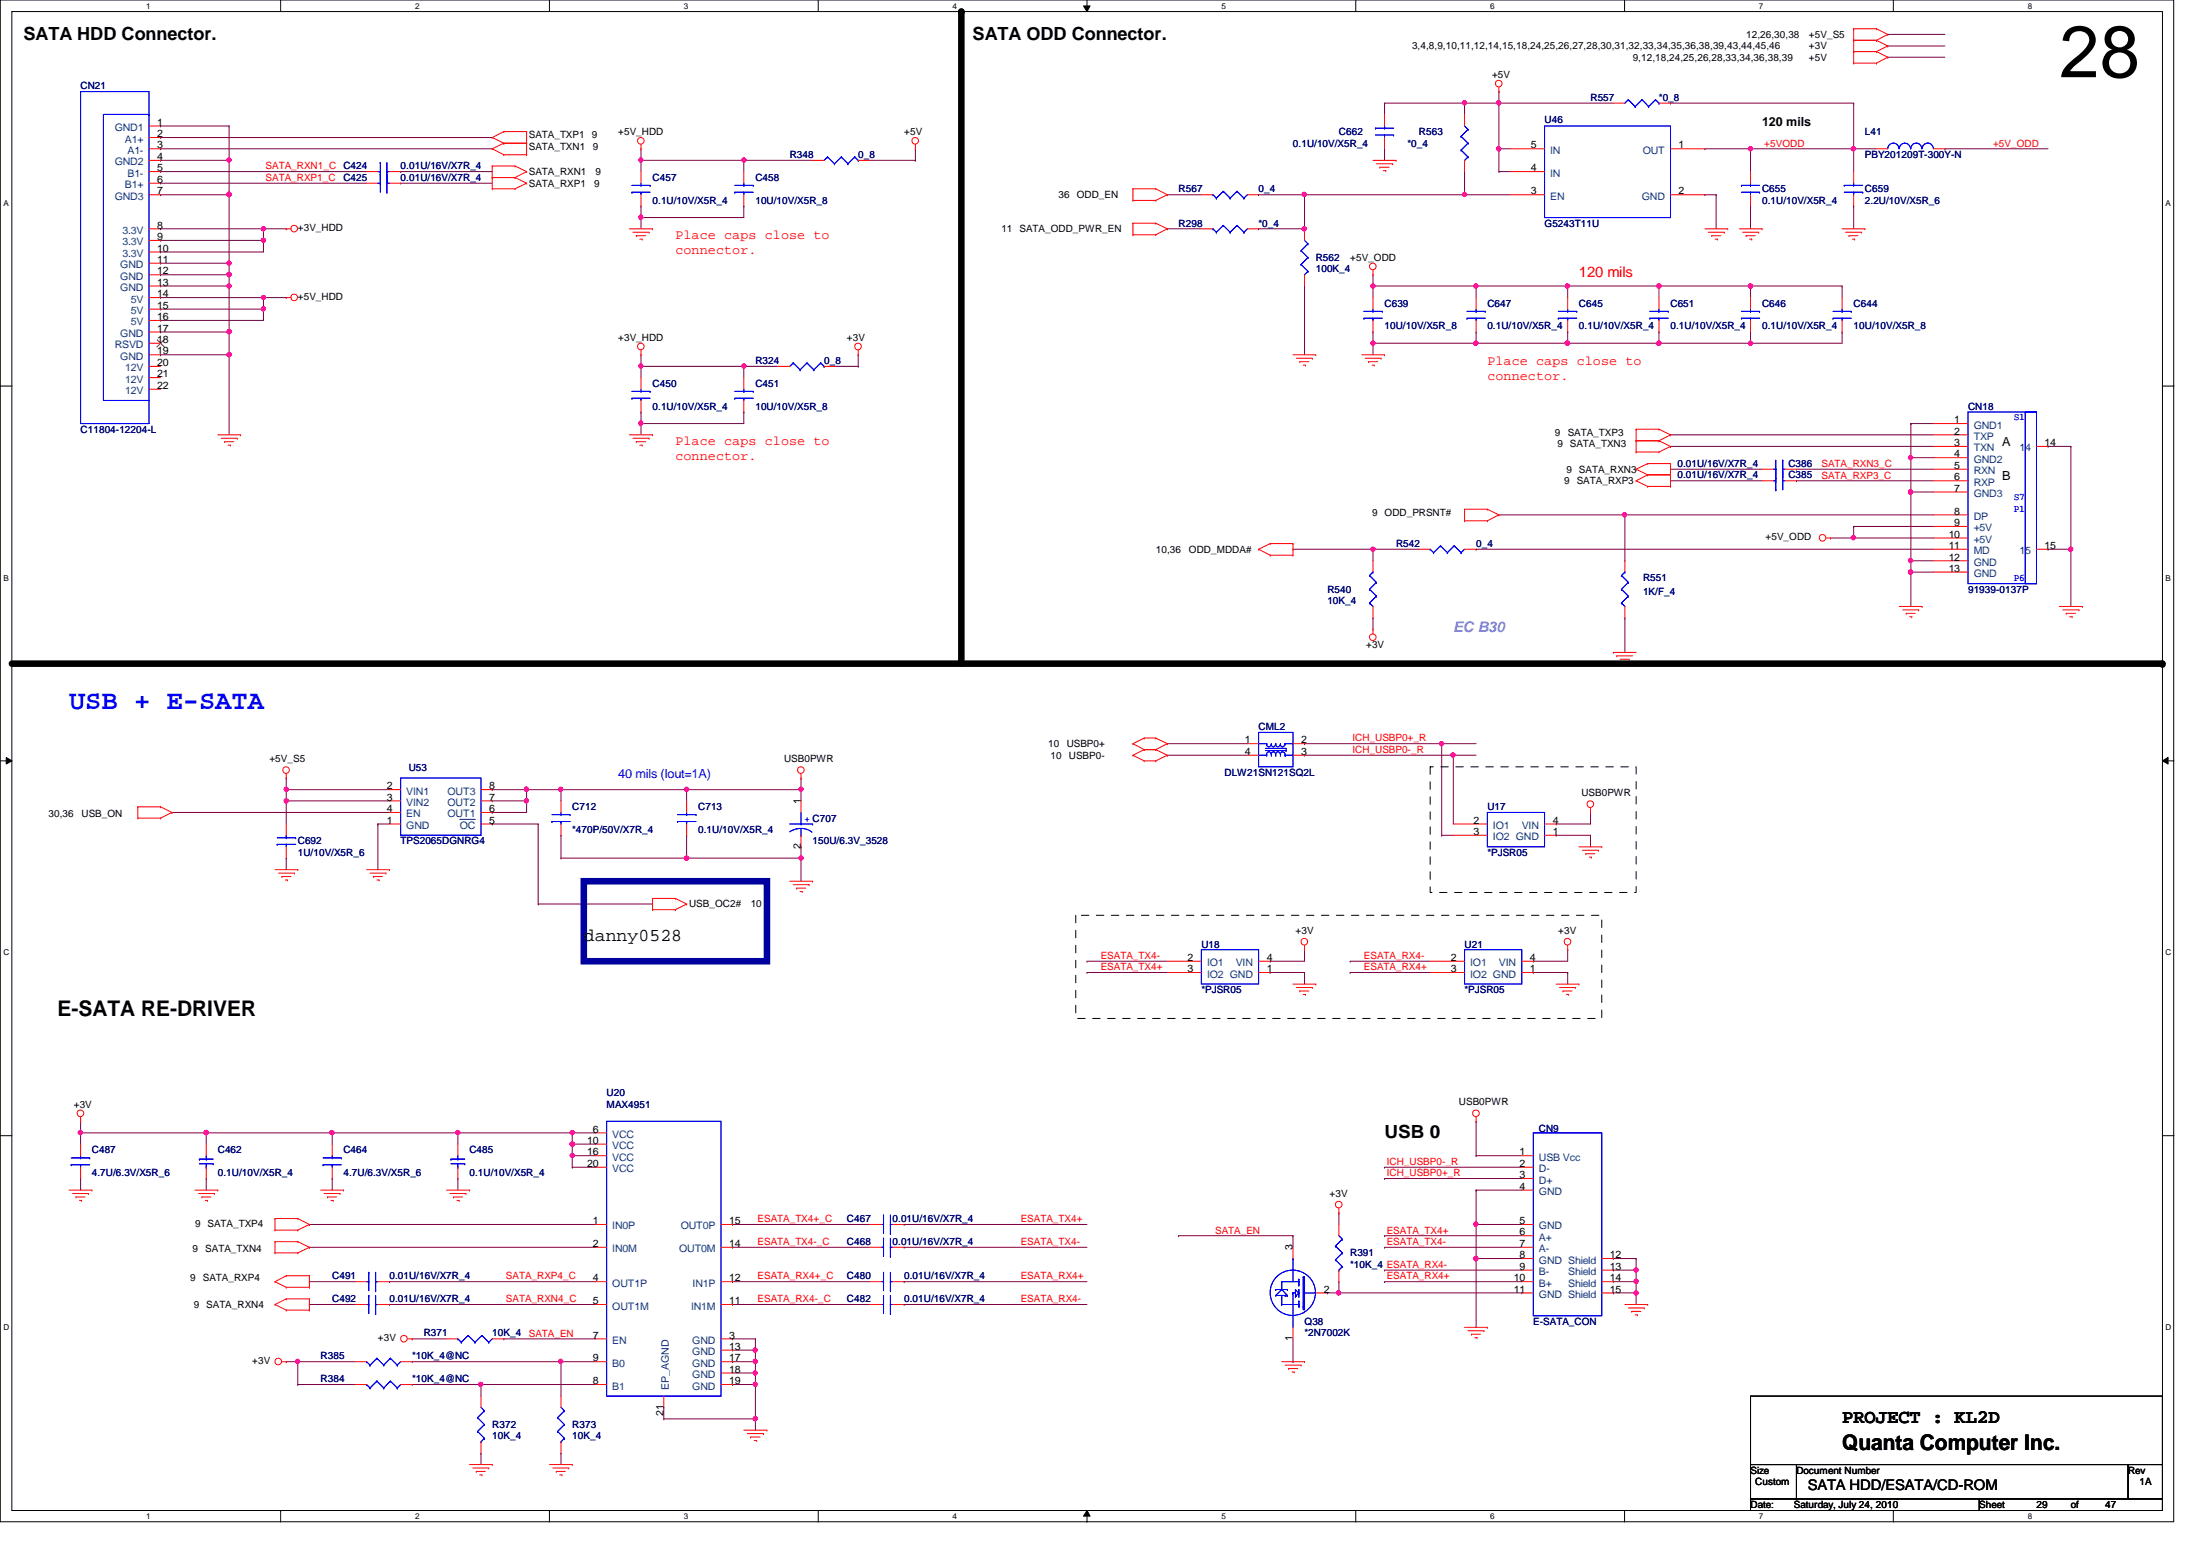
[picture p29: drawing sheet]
<svg xmlns="http://www.w3.org/2000/svg" width="297mm" height="210mm" viewBox="0 0 297 210" stroke-linecap="round" stroke-linejoin="round" font-family="sans-serif">
<defs><g id="words">
<text font-size="9.9" x="278.9" y="10.5">28</text>
<text font-size="3.7" fill="#00f" x="9.4" y="96">USB + E-SATA</text>
<g font-size="2.9">
<text x="7.8" y="137.5">E-SATA RE-DRIVER</text>
<text x="249.5" y="196.4">Quanta Computer Inc.</text>
</g>
<text font-size="2.6" x="249.5" y="192.7">PROJECT : KL2D</text>
<g font-size="2.5">
<text x="3.2" y="5.4">SATA HDD Connector.</text>
<text x="131.7" y="5.4">SATA ODD Connector.</text>
<text x="79.1" y="127.5">danny0528</text>
<text x="187.5" y="154.1">USB 0</text>
</g>
<text font-size="2" fill="#f00" x="213.9" y="37.5">120 mils</text>
<text font-size="2" fill="#8080ff" x="196.8" y="85.6">EC B30</text>
<text font-size="2" x="244.9" y="201.7">SATA HDD/ESATA/CD-ROM</text>
<g font-size="1.8" fill="#f00">
<text x="91.5" y="32.4">Place caps close to</text>
<text x="91.5" y="34.4">connector.</text>
<text x="201.5" y="49.5">Place caps close to</text>
<text x="201.5" y="51.4">connector.</text>
<text x="91.5" y="60.3">Place caps close to</text>
<text x="91.5" y="62.3">connector.</text>
</g>
<g font-size="1.7">
<text x="238.7" y="17.1">120 mils</text>
<text x="271.2" y="65.1">B</text>
<text x="271.2" y="60.4">A</text>
</g>
<text font-size="1.7" fill="#00f" x="83.7" y="105.4">40 mils (Iout=1A)</text>
<g font-size="1.4">
<text x="236.5" y="5.1">12,26,30,38</text>
<text x="245" y="5.1">+5V_S5</text>
<text x="191.3" y="6.7">3,4,8,9,10,11,12,14,15,18,24,25,26,27,28,30,31,32,33,34,35,36,38,39,43,44,45,46</text>
<text x="202.1" y="10.5">+5V</text>
<text x="221.1" y="8.2">9,12,18,24,25,26,28,33,34,36,38,39</text>
<text x="245" y="6.7">+3V</text>
<text x="245" y="8.2">+5V</text>
<text x="21.3" y="17">1</text>
<text x="21.3" y="21.7">4</text>
<text x="21.3" y="18.6">2</text>
<text x="21.3" y="23.2">5</text>
<text x="21.3" y="20.1">3</text>
<text x="71.6" y="20.3">SATA_TXN1</text>
<text x="71.6" y="18.8">SATA_TXP1</text>
<text x="71.6" y="23.7">SATA_RXN1</text>
<text x="80.2" y="18.8">9</text>
<text x="80.3" y="20.3">9</text>
<text x="80.6" y="23.7">9</text>
<text x="83.7" y="18.3">+5V_HDD</text>
<text x="122.5" y="18.3">+5V</text>
<text x="207.3" y="23.2">4</text>
<text x="207.3" y="20.1">5</text>
<text x="227.4" y="20.1">1</text>
<text x="21.3" y="24.8">6</text>
<text x="21.3" y="26.3">7</text>
<text x="71.6" y="25.3">SATA_RXP1</text>
<text x="80.5" y="25.3">9</text>
<text x="143.4" y="26.8">36 ODD_EN</text>
<text x="207.3" y="26.3">3</text>
<text x="227.4" y="26.3">2</text>
<text x="21.3" y="34.1">10</text>
<text x="21.3" y="30.9">8</text>
<text x="21.3" y="35.6">11</text>
<text x="21.3" y="32.5">9</text>
<text x="40.3" y="31.3">+3V_HDD</text>
<text x="135.6" y="31.5">11 SATA_ODD_PWR_EN</text>
<text x="182.9" y="35.3">+5V_ODD</text>
<text x="21.3" y="40.3">14</text>
<text x="21.3" y="37.2">12</text>
<text x="21.3" y="41.8">15</text>
<text x="21.3" y="38.7">13</text>
<text x="40.3" y="40.6">+5V_HDD</text>
<text x="21.3" y="46.4">18</text>
<text x="21.3" y="43.3">16</text>
<text x="21.3" y="44.9">17</text>
<text x="83.7" y="46.2">+3V_HDD</text>
<text x="114.7" y="46.2">+3V</text>
<text x="21.3" y="52.7">22</text>
<text x="21.3" y="49.6">20</text>
<text x="21.3" y="51.1">21</text>
<text x="21.3" y="48">19</text>
<text x="210.6" y="59.1">9</text>
<text x="212.3" y="59.1">SATA_TXP3</text>
<text x="264.7" y="57.3">1</text>
<text x="264.7" y="58.8">2</text>
<text x="210.9" y="60.6">9 SATA_TXN3</text>
<text x="211.9" y="65.5">9 SATA_RXP3</text>
<text x="212.2" y="64">9 SATA_RXN3</text>
<text x="264.7" y="61.9">4</text>
<text x="264.7" y="60.4">3</text>
<text x="264.7" y="63.5">5</text>
<text x="264.7" y="65.1">6</text>
<text x="276.9" y="60.4">14</text>
<text x="185.8" y="69.9">9 ODD_PRSNT#</text>
<text x="264.7" y="66.6">7</text>
<text x="264.7" y="69.7">8</text>
<text x="264.7" y="71.2">9</text>
<text x="156.5" y="74.8">10,36</text>
<text x="161" y="74.8">ODD_MDDA#</text>
<text x="239.1" y="73.2">+5V_ODD</text>
<text x="263.9" y="72.8">10</text>
<text x="263.9" y="74.3">11</text>
<text x="263.9" y="75.9">12</text>
<text x="263.9" y="77.4">13</text>
<text x="276.9" y="74.3">15</text>
<text x="185" y="87.7">+3V</text>
<text x="142" y="101.2">10</text>
<text x="144.5" y="101.2">USBP0+</text>
<text x="168.6" y="100.7">1</text>
<text x="176.2" y="100.7">2</text>
<text x="36.5" y="103.2">+5V_S5</text>
<text x="52.4" y="106.9">2</text>
<text x="66.2" y="106.9">8</text>
<text x="106.2" y="103.2">USB0PWR</text>
<text x="142.3" y="102.7">10</text>
<text x="144.8" y="102.7">USBP0-</text>
<text x="168.6" y="102.2">4</text>
<text x="176.2" y="102.2">3</text>
<text x="214.2" y="107.8">USB0PWR</text>
<text x="6.6" y="110.6">30,36</text>
<text x="11" y="110.6">USB_ON</text>
<text x="52.4" y="111.5">1</text>
<text x="52.4" y="110">4</text>
<text x="52.4" y="108.4">3</text>
<text x="66.2" y="111.5">5</text>
<text x="66.2" y="110">6</text>
<text x="66.2" y="108.4">7</text>
<text x="108.5" y="108.9" transform="rotate(-90 108.5 108.9)">1</text>
<text x="199.6" y="111.5">2</text>
<text x="199.6" y="113.1">3</text>
<text x="210.3" y="111.5">4</text>
<text x="210.3" y="113.1">1</text>
<text x="108.5" y="115" transform="rotate(-90 108.5 115)">2</text>
<text x="93.3" y="122.9">USB_OC2#</text>
<text x="101.7" y="122.9">10</text>
<text x="160.9" y="130.1">2</text>
<text x="160.9" y="131.7">3</text>
<text x="171.6" y="130.1">4</text>
<text x="171.6" y="131.7">1</text>
<text x="175.5" y="126.4">+3V</text>
<text x="196.5" y="130.1">2</text>
<text x="196.5" y="131.7">3</text>
<text x="207.2" y="130.1">4</text>
<text x="207.2" y="131.7">1</text>
<text x="211.1" y="126.4">+3V</text>
<text x="10" y="150">+3V</text>
<text x="197.6" y="149.7">USB0PWR</text>
<text x="79.5" y="154.9">10</text>
<text x="80.3" y="153.4">6</text>
<text x="79.5" y="156.5">16</text>
<text x="79.5" y="158">20</text>
<text x="205.8" y="159.6">3</text>
<text x="205.8" y="156.5">1</text>
<text x="205.8" y="161.1">4</text>
<text x="205.8" y="158">2</text>
<text x="26.4" y="166.1">9 SATA_TXP4</text>
<text x="80.3" y="165.8">1</text>
<text x="98.8" y="165.8">15</text>
<text x="180.1" y="162.1">+3V</text>
<text x="205.8" y="165.8">5</text>
<text x="205.8" y="167.3">6</text>
<text x="25.8" y="173.5">9 SATA_RXP4</text>
<text x="26.1" y="169.5">9</text>
<text x="27.8" y="169.5">SATA_TXN4</text>
<text x="80.3" y="168.9">2</text>
<text x="80.3" y="173.5">4</text>
<text x="98.8" y="168.9">14</text>
<text x="98.8" y="173.5">12</text>
<text x="175.1" y="169.3" transform="rotate(-90 175.1 169.3)">3</text>
<text x="205.1" y="173.5">10</text>
<text x="205.8" y="172">9</text>
<text x="205.8" y="168.9">7</text>
<text x="205.8" y="170.4">8</text>
<text x="218.1" y="172">13</text>
<text x="218.1" y="170.4">12</text>
<text x="218.1" y="173.5">14</text>
<text x="26.2" y="177.1">9 SATA_RXN4</text>
<text x="80.3" y="176.6">5</text>
<text x="98.8" y="176.6">11</text>
<text x="179.3" y="175">2</text>
<text x="205.1" y="175">11</text>
<text x="218.1" y="175">15</text>
<text x="34.2" y="184.7">+3V</text>
<text x="51.2" y="181.6">+3V</text>
<text x="80.3" y="184.4">9</text>
<text x="80.3" y="181.3">7</text>
<text x="98.8" y="181.3">3</text>
<text x="98.8" y="184.4">17</text>
<text x="98.8" y="185.9">18</text>
<text x="98.8" y="182.8">13</text>
<text x="175.1" y="181.7" transform="rotate(-90 175.1 181.7)">1</text>
<text x="80.3" y="187.5">8</text>
<text x="89.9" y="191.8" transform="rotate(-90 89.9 191.8)">21</text>
<text x="98.8" y="187.5">19</text>
<text x="237.1" y="199.6">Size</text>
<text x="237.7" y="201.1">Custom</text>
<text x="243.3" y="199.6">Document Number</text>
<text x="288.2" y="199.6">Rev</text>
<text x="289.8" y="201.1">1A</text>
<text x="237.1" y="204.2">Date:</text>
<text x="243" y="204.2">Saturday, July 24, 2010</text>
<text x="268.1" y="204.2">Sheet</text>
<text x="275.8" y="204.2">29</text>
<text x="280.5" y="204.2">of</text>
<text x="285.2" y="204.2">47</text>
</g>
<g font-size="1.4" fill="#000080">
<text x="10.9" y="12.1">CN21</text>
<text x="209.2" y="16.7">U46</text>
<text x="215.4" y="13.6">R557</text>
<text x="224.7" y="13.6">*0_8</text>
<text x="46.5" y="22.9">C424</text>
<text x="54.3" y="22.9">0.01U/16V/X7R_4</text>
<text x="107" y="21.4">R348</text>
<text x="116.2" y="21.4">0_8</text>
<text x="175.1" y="19.9">0.1U/10V/X5R_4</text>
<text x="181.4" y="18.3">C662</text>
<text x="190.6" y="19.9">*0_4</text>
<text x="192.2" y="18.3">R563</text>
<text x="252.6" y="18.3">L41</text>
<text x="252.6" y="21.4">PBY201209T-300Y-N</text>
<text x="46.5" y="24.5">C425</text>
<text x="54.3" y="24.5">0.01U/16V/X7R_4</text>
<text x="88.4" y="24.5">C457</text>
<text x="88.4" y="27.6">0.1U/10V/X5R_4</text>
<text x="102.3" y="24.5">C458</text>
<text x="102.3" y="27.6">10U/10V/X5R_8</text>
<text x="159.6" y="26">R567</text>
<text x="170.5" y="26">0_4</text>
<text x="238.7" y="26">C655</text>
<text x="238.7" y="27.6">0.1U/10V/X5R_4</text>
<text x="252.6" y="26">C659</text>
<text x="252.6" y="27.6">2.2U/10V/X5R_6</text>
<text x="159.6" y="30.7">R298</text>
<text x="170.5" y="30.7">*0_4</text>
<text x="178.2" y="35.3">R562</text>
<text x="209.2" y="30.7">G5243T11U</text>
<text x="178.2" y="36.9">100K_4</text>
<text x="187.5" y="41.5">C639</text>
<text x="201.5" y="41.5">C647</text>
<text x="213.9" y="41.5">C645</text>
<text x="226.3" y="41.5">C651</text>
<text x="238.7" y="41.5">C646</text>
<text x="251.1" y="41.5">C644</text>
<text x="187.5" y="44.6">10U/10V/X5R_8</text>
<text x="201.5" y="44.6">0.1U/10V/X5R_4</text>
<text x="213.9" y="44.6">0.1U/10V/X5R_4</text>
<text x="226.3" y="44.6">0.1U/10V/X5R_4</text>
<text x="238.7" y="44.6">0.1U/10V/X5R_4</text>
<text x="251.1" y="44.6">10U/10V/X5R_8</text>
<text x="88.4" y="52.4">C450</text>
<text x="102.3" y="49.3">R324</text>
<text x="102.3" y="52.4">C451</text>
<text x="111.6" y="49.3">0_8</text>
<text x="10.9" y="58.6">C11804-12204-L</text>
<text x="88.4" y="55.5">0.1U/10V/X5R_4</text>
<text x="102.3" y="55.5">10U/10V/X5R_8</text>
<text x="266.6" y="55.5">CN18</text>
<text x="227.2" y="64.8">0.01U/16V/X7R_4</text>
<text x="227.2" y="63.2">0.01U/16V/X7R_4</text>
<text x="242.2" y="64.8">C385</text>
<text x="242.2" y="63.2">C386</text>
<text x="189.1" y="74.1">R542</text>
<text x="199.9" y="74.1">0_4</text>
<text x="179.8" y="80.3">R540</text>
<text x="179.8" y="81.8">10K_4</text>
<text x="222.5" y="78.7">R551</text>
<text x="222.5" y="80.6">1K/F_4</text>
<text x="266.6" y="80.3">91939-0137P</text>
<text x="170.5" y="98.8">CML2</text>
<text x="55.4" y="104.4">U53</text>
<text x="165.9" y="105.1">DLW21SN121SQ2L</text>
<text x="77.5" y="109.7">C712</text>
<text x="77.5" y="112.8">*470P/50V/X7R_4</text>
<text x="94.6" y="109.7">C713</text>
<text x="94.6" y="112.8">0.1U/10V/X5R_4</text>
<text x="201.5" y="109.7">U17</text>
<text x="40.3" y="114.3">C692</text>
<text x="40.3" y="115.9">1U/10V/X5R_6</text>
<text x="54.3" y="114.3">TPS2065DGNRG4</text>
<text x="110.1" y="114.3">150U/6.3V_3528</text>
<text x="201.5" y="115.9">*PJSR05</text>
<text x="162.7" y="128.3">U18</text>
<text x="198.4" y="128.3">U21</text>
<text x="162.7" y="134.5">*PJSR05</text>
<text x="198.4" y="134.5">*PJSR05</text>
<text x="82.2" y="148.4">U20</text>
<text x="82.2" y="150">MAX4951</text>
<text x="208.4" y="153.2">CN9</text>
<text x="12.4" y="156.2">C487</text>
<text x="12.4" y="159.3">4.7U/6.3V/X5R_6</text>
<text x="29.5" y="156.2">C462</text>
<text x="29.5" y="159.3">0.1U/10V/X5R_4</text>
<text x="46.5" y="156.2">C464</text>
<text x="46.5" y="159.3">4.7U/6.3V/X5R_6</text>
<text x="63.6" y="156.2">C485</text>
<text x="63.6" y="159.3">0.1U/10V/X5R_4</text>
<text x="114.7" y="165.5">C467</text>
<text x="120.9" y="165.5">0.01U/16V/X7R_4</text>
<text x="45" y="173.2">C491</text>
<text x="52.7" y="173.2">0.01U/16V/X7R_4</text>
<text x="114.7" y="173.2">C480</text>
<text x="114.7" y="168.6">C468</text>
<text x="120.9" y="168.6">0.01U/16V/X7R_4</text>
<text x="122.5" y="173.2">0.01U/16V/X7R_4</text>
<text x="182.9" y="170.1">R391</text>
<text x="182.9" y="171.7">*10K_4 ESATA_RX4-</text>
<text x="45" y="176.3">C492</text>
<text x="52.7" y="176.3">0.01U/16V/X7R_4</text>
<text x="114.7" y="176.3">C482</text>
<text x="122.5" y="176.3">0.01U/16V/X7R_4</text>
<text x="176.7" y="179.4">Q38</text>
<text x="207.7" y="179.4">E-SATA_CON</text>
<text x="43.4" y="184.1">R385</text>
<text x="55.8" y="184.1">*10K_4@NC</text>
<text x="57.4" y="181">R371</text>
<text x="66.7" y="181">10K_4</text>
<text x="176.7" y="181">*2N7002K</text>
<text x="43.4" y="187.2">R384</text>
<text x="55.8" y="187.2">*10K_4@NC</text>
<text x="66.7" y="193.4">R372</text>
<text x="66.7" y="194.9">10K_4</text>
<text x="77.5" y="193.4">R373</text>
<text x="77.5" y="194.9">10K_4</text>
</g>
<g font-size="1.4" fill="#004080">
<text x="15.5" y="17.7">GND1</text>
<text x="15.5" y="22.4">GND2</text>
<text x="16.9" y="19.3">A1+</text>
<text x="17.3" y="23.9">B1-</text>
<text x="17.3" y="20.8">A1-</text>
<text x="210" y="23.9">IN</text>
<text x="210" y="20.8">IN</text>
<text x="222.5" y="20.8">OUT</text>
<text x="15.5" y="27.1">GND3</text>
<text x="16.9" y="25.5">B1+</text>
<text x="210" y="27.1">EN</text>
<text x="222.4" y="27.1">GND</text>
<text x="16.6" y="34.8">3.3V</text>
<text x="16.6" y="31.7">3.3V</text>
<text x="16.6" y="33.2">3.3V</text>
<text x="16.3" y="37.9">GND</text>
<text x="16.3" y="39.4">GND</text>
<text x="16.3" y="36.3">GND</text>
<text x="17.7" y="41">5V</text>
<text x="15.5" y="47.2">RSVD</text>
<text x="16.3" y="45.6">GND</text>
<text x="17.7" y="44.1">5V</text>
<text x="17.7" y="42.5">5V</text>
<text x="16.3" y="48.7">GND</text>
<text x="17" y="53.4">12V</text>
<text x="17" y="50.3">12V</text>
<text x="17" y="51.8">12V</text>
<text x="267.3" y="58">GND1</text>
<text x="267.3" y="59.6">TXP</text>
<text x="267.3" y="62.7">GND2</text>
<text x="267.3" y="61.1">TXN</text>
<text x="267.3" y="64.2">RXN</text>
<text x="267.3" y="65.8">RXP</text>
<text x="273.6" y="61.1">14</text>
<text x="267.3" y="67.3">GND3</text>
<text x="267.3" y="70.4">DP</text>
<text x="267.3" y="72">+5V</text>
<text x="267.3" y="73.5">+5V</text>
<text x="267.3" y="75.1">MD</text>
<text x="267.3" y="76.6">GND</text>
<text x="273.6" y="75.1">15</text>
<text x="267.3" y="78.1">GND</text>
<text x="55" y="107.6">VIN1</text>
<text x="60.6" y="107.6">OUT3</text>
<text x="55" y="112.3">GND</text>
<text x="55" y="110.7">EN</text>
<text x="55" y="109.1">VIN2</text>
<text x="60.6" y="110.7">OUT1</text>
<text x="60.6" y="109.1">OUT2</text>
<text x="62.3" y="112.3">OC</text>
<text x="202.2" y="112.3">IO1</text>
<text x="202.2" y="113.8">IO2 GND</text>
<text x="206.1" y="112.3">VIN</text>
<text x="163.5" y="130.9">IO1</text>
<text x="167.4" y="130.9">VIN</text>
<text x="199.1" y="130.9">IO1</text>
<text x="203" y="130.9">VIN</text>
<text x="163.5" y="132.4">IO2 GND</text>
<text x="199.1" y="132.4">IO2 GND</text>
<text x="82.9" y="155.6">VCC</text>
<text x="82.9" y="154.1">VCC</text>
<text x="82.9" y="157.2">VCC</text>
<text x="82.9" y="158.7">VCC</text>
<text x="208.4" y="160.3">D+</text>
<text x="208.4" y="157.2">USB Vcc</text>
<text x="208.4" y="161.8">GND</text>
<text x="208.4" y="158.7">D-</text>
<text x="82.9" y="166.5">IN0P</text>
<text x="92.2" y="166.5">OUT0P</text>
<text x="208.4" y="166.5">GND</text>
<text x="82.9" y="169.6">IN0M</text>
<text x="92" y="169.6">OUT0M</text>
<text x="208.4" y="172.7">B-</text>
<text x="208.4" y="169.6">A-</text>
<text x="208.4" y="171.1">GND Shield</text>
<text x="208.4" y="168">A+</text>
<text x="212.4" y="172.7">Shield</text>
<text x="82.9" y="174.2">OUT1P</text>
<text x="82.9" y="177.3">OUT1M</text>
<text x="93.6" y="177.3">IN1M</text>
<text x="93.8" y="174.2">IN1P</text>
<text x="208.4" y="175.8">GND Shield</text>
<text x="208.4" y="174.2">B+</text>
<text x="212.4" y="174.2">Shield</text>
<text x="82.9" y="185.1">B0</text>
<text x="82.9" y="182">EN</text>
<text x="93.8" y="182">GND</text>
<text x="93.8" y="185.1">GND</text>
<text x="93.8" y="183.5">GND</text>
<text x="82.9" y="188.2">B1</text>
<text x="90.6" y="188.3" transform="rotate(-90 90.6 188.3)">EP_AGND</text>
<text x="93.8" y="186.6">GND</text>
<text x="93.8" y="188.2">GND</text>
</g>
<g font-size="1.4" fill="#f00">
<text x="36" y="22.9">SATA_RXN1_C</text>
<text x="239" y="19.9">+5VODD</text>
<text x="270" y="19.9">+5V_ODD</text>
<text x="36" y="24.5">SATA_RXP1_C</text>
<text x="246.7" y="63.2">SATA_RXN3_C</text>
<text x="246.7" y="64.8">SATA_RXP3_C</text>
<text x="183.2" y="100.4">ICH_USBP0+_R</text>
<text x="183.2" y="102">ICH_USBP0-_R</text>
<text x="149.1" y="131.4">ESATA_TX4+</text>
<text x="149.1" y="129.9">ESATA_TX4-</text>
<text x="184.7" y="129.9">ESATA_RX4-</text>
<text x="184.7" y="131.4">ESATA_RX4+</text>
<text x="187.8" y="157.8">ICH_USBP0-_R</text>
<text x="187.8" y="159.3">ICH_USBP0+_R</text>
<text x="102.6" y="165.5">ESATA_TX4+_C</text>
<text x="138.3" y="165.5">ESATA_TX4+</text>
<text x="164.6" y="167">SATA_EN</text>
<text x="187.8" y="167">ESATA_TX4+</text>
<text x="68.5" y="173.3">SATA_RXP4_C</text>
<text x="102.6" y="168.6">ESATA_TX4-_C</text>
<text x="102.6" y="173.3">ESATA_RX4+_C</text>
<text x="138.3" y="168.6">ESATA_TX4-</text>
<text x="138.3" y="173.3">ESATA_RX4+</text>
<text x="187.8" y="168.6">ESATA_TX4-</text>
<text x="187.8" y="173.3">ESATA_RX4+</text>
<text x="68.5" y="176.4">SATA_RXN4_C</text>
<text x="102.6" y="176.4">ESATA_RX4-_C</text>
<text x="138.3" y="176.4">ESATA_RX4-</text>
<text x="71.6" y="181">SATA_EN</text>
</g>
<g font-size="1.4" fill="#00f">
<text x="272.8" y="56.9">S1</text>
<text x="272.8" y="67.8">S7</text>
<text x="272.8" y="69.3">P1</text>
<text x="272.8" y="78.6">P6</text>
<text x="109" y="111.3">+ C707</text>
</g>
<g font-size="1.1">
<text x="19.8" y="1.2">1</text>
<text x="56.2" y="1.2">2</text>
<text x="92.6" y="1.2">3</text>
<text x="129" y="1.2">4</text>
<text x="165.4" y="1.2">5</text>
<text x="201.8" y="1.2">6</text>
<text x="238.2" y="1.2">7</text>
<text x="274.7" y="1.2">8</text>
<text x=".5" y="27.9">A</text>
<text x="293.3" y="27.9">A</text>
<text x=".5" y="78.6">B</text>
<text x="293.3" y="78.6">B</text>
<text x=".5" y="129.4">C</text>
<text x="293.3" y="129.4">C</text>
<text x=".5" y="180.1">D</text>
<text x="293.3" y="180.1">D</text>
<text x="19.8" y="205.7">1</text>
<text x="56.2" y="205.7">2</text>
<text x="92.6" y="205.7">3</text>
<text x="129" y="205.7">4</text>
<text x="165.4" y="205.7">5</text>
<text x="201.8" y="205.7">6</text>
<text x="238.2" y="205.7">7</text>
<text x="274.7" y="205.7">8</text>
</g>
</g></defs>
<path d="M0 0h294.4v206.1h-294.4zM1.6 1.6h291.3v203h-291.3z" fill="none" stroke="#000" stroke-width=".14"/>
<g fill="#fff">
<path d="M19.8 .2h.6v1.2h-.6z"/>
<path d="M19.8 204.8h.6v1.2h-.6z"/>
</g>
<path d="M38 0v1.6M38 204.6v1.5" fill="none" stroke="#000" stroke-width=".14"/>
<g fill="#fff">
<path d="M56.2 .2h.6v1.2h-.6z"/>
<path d="M56.2 204.8h.6v1.2h-.6z"/>
</g>
<path d="M74.4 0v1.6M74.4 204.6v1.5" fill="none" stroke="#000" stroke-width=".14"/>
<g fill="#fff">
<path d="M92.6 .2h.6v1.2h-.6z"/>
<path d="M92.6 204.8h.6v1.2h-.6z"/>
</g>
<path d="M110.8 0v1.6M110.8 204.6v1.5" fill="none" stroke="#000" stroke-width=".14"/>
<g fill="#fff">
<path d="M129 .2h.6v1.2h-.6z"/>
<path d="M129 204.8h.6v1.2h-.6z"/>
</g>
<path d="M146.8 .8h.9l-.5 .8zM147.2 0v1.6M147.2 204.6l.5 .7h-.9zM147.2 204.6v1.5" fill="none" stroke="#000" stroke-width=".14"/>
<path d="M146.8 .8h.9l-.5 .8zM147.2 204.6l.5 .7h-.9z" fill="#000"/>
<g fill="#fff">
<path d="M165.4 .2h.6v1.2h-.6z"/>
<path d="M165.4 204.8h.6v1.2h-.6z"/>
</g>
<path d="M183.6 0v1.6M183.6 204.6v1.5" fill="none" stroke="#000" stroke-width=".14"/>
<g fill="#fff">
<path d="M201.8 .2h.6v1.2h-.6z"/>
<path d="M201.8 204.8h.6v1.2h-.6z"/>
</g>
<path d="M220 0v1.6M220 204.6v1.5" fill="none" stroke="#000" stroke-width=".14"/>
<g fill="#fff">
<path d="M238.2 .2h.6v1.2h-.6z"/>
<path d="M238.2 204.8h.6v1.2h-.6z"/>
</g>
<path d="M256.5 0v1.6M256.5 204.6v1.5" fill="none" stroke="#000" stroke-width=".14"/>
<g fill="#fff">
<path d="M274.7 .2h.5v1.2h-.5z"/>
<path d="M274.7 204.8h.5v1.2h-.5z"/>
<path d="M.5 26.9h.7v1.2h-.7z"/>
<path d="M293.3 26.9h.7v1.2h-.7z"/>
<path d="M.5 77.6h.7v1.2h-.7z"/>
<path d="M293.3 77.6h.7v1.2h-.7z"/>
</g>
<path d="M0 52.3h1.6M292.9 52.3h1.6" fill="none" stroke="#000" stroke-width=".14"/>
<g fill="#fff">
<path d="M.5 128.4h.7v1.2h-.7z"/>
<path d="M293.3 128.4h.8v1.2h-.8z"/>
</g>
<path d="M0 103h1.6M.8 102.6l.8 .4-.8 .5zM292.9 103l.8-.4v.9zM292.9 103h1.6" fill="none" stroke="#000" stroke-width=".14"/>
<path d="M.8 102.6l.8 .4-.8 .5zM292.9 103l.8-.4v.9z" fill="#000"/>
<g fill="#fff">
<path d="M.5 179.2h.7v1.1h-.7z"/>
<path d="M293.3 179.2h.8v1.1h-.8z"/>
</g>
<path d="M0 153.8h1.6M292.9 153.8h1.6" fill="none" stroke="#000" stroke-width=".14"/>
<path d="M221.6 175.1h.1M221.6 175.1v1.6" fill="none" stroke="#800040" stroke-width=".14"/>
<circle cx="221.6" cy="175.1" r=".3" fill="#f0f"/>
<circle cx="221.6" cy="175.1" r=".3" fill="none" stroke="#f0f" stroke-width=".14"/>
<path d="M199.9 161.2h.1M199.9 161.2h6.2M218.5 170.4h.1M218.5 172h.1M218.5 170.4h3.1M218.5 172h3.1M221.6 172h.1M221.6 172v1.6" fill="none" stroke="#800040" stroke-width=".14"/>
<circle cx="221.6" cy="172" r=".29" fill="#f0f"/>
<circle cx="221.6" cy="172" r=".29" fill="none" stroke="#f0f" stroke-width=".14"/>
<path d="M199.9 161.2h.1M199.9 165.8h.1M199.9 161.2v9.2M218.5 173.6h.1M218.5 173.6h3.1" fill="none" stroke="#800040" stroke-width=".14"/>
<circle cx="199.9" cy="170.4" r=".3" fill="#f0f"/>
<circle cx="199.9" cy="170.4" r=".3" fill="none" stroke="#f0f" stroke-width=".14"/>
<circle cx="199.9" cy="165.8" r=".3" fill="#f0f"/>
<circle cx="199.9" cy="165.8" r=".3" fill="none" stroke="#f0f" stroke-width=".14"/>
<g fill="none" stroke="#800040" stroke-width=".14">
<path d="M187.5 158.1h.1M187.5 159.6h.1M187.5 158.1h18.6M187.5 159.6h18.6M187.5 168.9h.1M187.5 172h.1M187.5 173.6h.1M187.5 167.3h.1M187.5 168.9h18.6M187.5 172h18.6M187.5 173.6h18.6M187.5 167.3h18.6"/>
<path d="M199.9 170.4h.1M199.9 165.8h.1M199.9 170.4h6.2M199.9 165.8h6.2M218.5 175.1h.1M221.6 173.6h.1M221.6 173.6v1.5h-3.1"/>
</g>
<circle cx="221.6" cy="173.5" r=".3" fill="#f0f"/>
<circle cx="221.6" cy="173.5" r=".3" fill="none" stroke="#f0f" stroke-width=".14"/>
<path d="M199.9 170.4h.1M199.9 170.4v9.3" fill="none" stroke="#800040" stroke-width=".14"/>
<circle cx="199.9" cy="170.4" r=".3" fill="#f0f"/>
<circle cx="199.9" cy="170.4" r=".3" fill="none" stroke="#f0f" stroke-width=".14"/>
<path d="M158.1 102.3h.1M158.1 102.3h10.8M195.3 100.7h.1M195.3 100.7h4.6M196.8 102.3h.1M196.8 102.3h3.1M221.6 170.4h.1M221.6 170.4v1.6" fill="none" stroke="#800040" stroke-width=".14"/>
<circle cx="196.8" cy="102.3" r=".29" fill="#f0f"/>
<circle cx="196.8" cy="102.3" r=".29" fill="none" stroke="#f0f" stroke-width=".14"/>
<path d="M71.3 108.5h.1M71.3 108.5v1.5M158.1 100.7h.1M158.1 100.7h10.8M176.7 100.7h.1M176.7 102.3h.1M176.7 100.7h18.6M176.7 102.3h20.1" fill="none" stroke="#800040" stroke-width=".14"/>
<circle cx="71.3" cy="108.5" r=".29" fill="#f0f"/>
<circle cx="71.3" cy="108.5" r=".29" fill="none" stroke="#f0f" stroke-width=".14"/>
<path d="M38.8 108.5h.1M38.8 108.5v3.1M51.2 111.6h.1M51.2 111.6v6.2M71.3 106.9h.1M71.3 106.9h4.7" fill="none" stroke="#800040" stroke-width=".14"/>
<circle cx="71.3" cy="106.9" r=".29" fill="#f0f"/>
<circle cx="71.3" cy="106.9" r=".29" fill="none" stroke="#f0f" stroke-width=".14"/>
<g fill="none" stroke="#800040" stroke-width=".14">
<path d="M38.8 106.9h.1M38.8 105.4h.1M38.8 116.2h.1M38.8 108.5h.1M38.8 108.5h13.9M38.8 106.9h13.9M38.8 105.4v1.5M38.8 116.2v1.6M51.2 111.6h.1M51.2 111.6h1.5M66.7 108.5h.1M66.7 110h.1"/>
<path d="M66.7 108.5h4.6M66.7 110h4.6"/>
</g>
<circle cx="38.8" cy="108.5" r=".3" fill="#f0f"/>
<circle cx="38.8" cy="108.5" r=".3" fill="none" stroke="#f0f" stroke-width=".14"/>
<path d="M66.7 106.9h.1M66.7 106.9h4.6M76 116.2h.1M76 106.9h.1M76 113.1h.1M76 116.2h17M76 106.9v1.6M76 113.1v3.1M93 106.9h.1M93 106.9v1.6M108.5 106.9h.1M108.5 106.9v1.6" fill="none" stroke="#800040" stroke-width=".14"/>
<circle cx="108.5" cy="106.9" r=".3" fill="#f0f"/>
<circle cx="108.5" cy="106.9" r=".3" fill="none" stroke="#f0f" stroke-width=".14"/>
<path d="M66.7 111.6h.1M66.7 111.6h6.2M72.9 111.6h.1M72.9 111.6v10.8M76 106.9h.1M76 106.9h17M93 113.1h.1M93 113.1v3.1M72.9 122.4h.1M72.9 122.4h15.5" fill="none" stroke="#800040" stroke-width=".14"/>
<circle cx="75.9" cy="106.9" r=".3" fill="#f0f"/>
<circle cx="75.9" cy="106.9" r=".3" fill="none" stroke="#f0f" stroke-width=".14"/>
<path d="M23.3 110h.1M23.3 110h29.4M38.8 106.9h.1M38.8 106.9v1.6" fill="none" stroke="#800040" stroke-width=".14"/>
<circle cx="38.8" cy="106.9" r=".3" fill="#f0f"/>
<circle cx="38.8" cy="106.9" r=".3" fill="none" stroke="#f0f" stroke-width=".14"/>
<path d="M71.3 106.9h.1M71.3 106.9v1.6" fill="none" stroke="#800040" stroke-width=".14"/>
<circle cx="71.3" cy="106.9" r=".29" fill="#f0f"/>
<circle cx="71.3" cy="106.9" r=".29" fill="none" stroke="#f0f" stroke-width=".14"/>
<path d="M45 153.4h.1M45 153.4h17" fill="none" stroke="#800040" stroke-width=".14"/>
<circle cx="45" cy="153.4" r=".3" fill="#f0f"/>
<circle cx="45" cy="153.4" r=".3" fill="none" stroke="#f0f" stroke-width=".14"/>
<path d="M102.3 182.8h.1M102.3 182.8v1.6" fill="none" stroke="#800040" stroke-width=".14"/>
<circle cx="102.3" cy="182.8" r=".29" fill="#f0f"/>
<circle cx="102.3" cy="182.8" r=".29" fill="none" stroke="#f0f" stroke-width=".14"/>
<path d="M62 153.4h.1M62 153.4h15.5" fill="none" stroke="#800040" stroke-width=".14"/>
<circle cx="62" cy="153.4" r=".3" fill="#f0f"/>
<circle cx="62" cy="153.4" r=".3" fill="none" stroke="#f0f" stroke-width=".14"/>
<path d="M27.9 153.4h.1M27.9 153.4v1.5M27.9 153.4h17.1M38.8 184.4h.1M38.8 184.4h1.5M55.8 184.4h.1M55.8 184.4h20.2M102.3 185.9h.1M102.3 185.9v1.6" fill="none" stroke="#800040" stroke-width=".14"/>
<circle cx="27.9" cy="153.4" r=".3" fill="#f0f"/>
<circle cx="27.9" cy="153.4" r=".3" fill="none" stroke="#f0f" stroke-width=".14"/>
<path d="M10.9 153.4h.1M10.9 153.4v1.5M41.9 165.8h.1M41.9 168.9h.1M41.9 165.8h38.7M41.9 168.9h38.7M40.3 184.4h.1M40.3 184.4h7.8M76 184.4h.1M76 184.4v4.7" fill="none" stroke="#800040" stroke-width=".14"/>
<circle cx="40.3" cy="184.4" r=".29" fill="#f0f"/>
<circle cx="40.3" cy="184.4" r=".29" fill="none" stroke="#f0f" stroke-width=".14"/>
<path d="M76 184.4h.1M76 184.4h4.6" fill="none" stroke="#800040" stroke-width=".14"/>
<circle cx="75.9" cy="184.4" r=".3" fill="#f0f"/>
<circle cx="75.9" cy="184.4" r=".3" fill="none" stroke="#f0f" stroke-width=".14"/>
<path d="M45 153.4h.1M45 153.4v1.5M62 153.4h.1M62 153.4v1.5M40.3 184.4h.1M40.3 187.5h.1M40.3 184.4v3.1M40.3 187.5h7.8M55.8 181.3h.1M55.8 187.5h.1M55.8 181.3h4.7M55.8 187.5h9.3" fill="none" stroke="#800040" stroke-width=".14"/>
<circle cx="65.1" cy="187.5" r=".29" fill="#f0f"/>
<circle cx="65.1" cy="187.5" r=".29" fill="none" stroke="#f0f" stroke-width=".14"/>
<path d="M77.5 153.4h.1M77.5 153.4h3.1M65.1 187.5h.1M65.1 187.5v1.6M65.1 187.5h15.5" fill="none" stroke="#800040" stroke-width=".14"/>
<circle cx="77.5" cy="153.4" r=".3" fill="#f0f"/>
<circle cx="77.5" cy="153.4" r=".3" fill="none" stroke="#f0f" stroke-width=".14"/>
<path d="M10.9 151.8h.1M10.9 151.8v1.6M99.2 181.3h.1M99.2 182.8h.1M99.2 184.4h.1M99.2 181.3h3.1M99.2 184.4h3.1M102.3 181.3h.1M102.3 181.3v1.5h-3.1" fill="none" stroke="#800040" stroke-width=".14"/>
<circle cx="102.3" cy="184.4" r=".29" fill="#f0f"/>
<circle cx="102.3" cy="184.4" r=".29" fill="none" stroke="#f0f" stroke-width=".14"/>
<path d="M10.9 153.4h.1M10.9 153.4h17M68.2 181.3h.1M68.2 181.3h12.4" fill="none" stroke="#800040" stroke-width=".14"/>
<circle cx="27.9" cy="153.4" r=".3" fill="#f0f"/>
<circle cx="27.9" cy="153.4" r=".3" fill="none" stroke="#f0f" stroke-width=".14"/>
<circle cx="10.9" cy="153.4" r=".3" fill="#f0f"/>
<circle cx="10.9" cy="153.4" r=".3" fill="none" stroke="#f0f" stroke-width=".14"/>
<path d="M77.5 154.9h.1M77.5 153.4h.1M77.5 154.9h3.1M77.5 153.4v1.5" fill="none" stroke="#800040" stroke-width=".14"/>
<circle cx="77.5" cy="154.9" r=".3" fill="#f0f"/>
<circle cx="77.5" cy="154.9" r=".3" fill="none" stroke="#f0f" stroke-width=".14"/>
<path d="M77.5 156.5h.1M77.5 154.9h.1M77.5 156.5h3.1M77.5 154.9v1.6" fill="none" stroke="#800040" stroke-width=".14"/>
<circle cx="77.5" cy="156.5" r=".29" fill="#f0f"/>
<circle cx="77.5" cy="156.5" r=".29" fill="none" stroke="#f0f" stroke-width=".14"/>
<circle cx="77.5" cy="154.9" r=".3" fill="#f0f"/>
<circle cx="77.5" cy="154.9" r=".3" fill="none" stroke="#f0f" stroke-width=".14"/>
<path d="M77.5 158.1h.1M77.5 156.5h.1M77.5 158.1h3.1M77.5 156.5v1.6M102.3 192.2h.1M102.3 192.2v1.5" fill="none" stroke="#800040" stroke-width=".14"/>
<circle cx="102.3" cy="192.1" r=".29" fill="#f0f"/>
<circle cx="102.3" cy="192.1" r=".29" fill="none" stroke="#f0f" stroke-width=".14"/>
<path d="M99.2 187.5h.1M99.2 187.5h3.1" fill="none" stroke="#800040" stroke-width=".14"/>
<circle cx="102.3" cy="187.5" r=".29" fill="#f0f"/>
<circle cx="102.3" cy="187.5" r=".29" fill="none" stroke="#f0f" stroke-width=".14"/>
<g fill="none" stroke="#800040" stroke-width=".14">
<path d="M195.3 113.1h.1M195.3 100.7h.1M195.3 113.1h1.5M195.3 100.7v12.4M41.9 173.6h.1M41.9 176.7h.1M41.9 176.7h6.2M41.9 173.6h6.2M52.7 176.7h.1M52.7 173.6h.1M52.7 176.7h27.9M52.7 173.6h27.9"/>
<path d="M99.2 165.8h.1M99.2 168.9h.1M99.2 176.7h.1M99.2 173.6h.1M99.2 176.7h18.6M99.2 173.6h18.6M99.2 165.8h18.6M99.2 168.9h18.6M122.5 165.8h.1M122.5 168.9h.1M122.5 173.6h.1M122.5 176.7h.1"/>
<path d="M122.5 176.7h24.7M122.5 173.6h24.7M122.5 165.8h24.7M122.5 168.9h24.7"/>
</g>
<circle cx="195.2" cy="100.7" r=".29" fill="#f0f"/>
<circle cx="195.2" cy="100.7" r=".29" fill="none" stroke="#f0f" stroke-width=".14"/>
<path d="M196.8 102.3h.1M196.8 102.3v9.3M210.8 113.1h.1M210.8 111.6h.1M210.8 113.1h4.6M215.4 113.1h.1M215.4 110h.1M215.4 110v1.6h-4.6M215.4 113.1v1.6" fill="none" stroke="#800040" stroke-width=".14"/>
<circle cx="196.8" cy="102.3" r=".29" fill="#f0f"/>
<circle cx="196.8" cy="102.3" r=".29" fill="none" stroke="#f0f" stroke-width=".14"/>
<g fill="none" stroke="#800040" stroke-width=".14">
<path d="M93 106.9h.1M93 106.9h15.5M108.5 116.2h.1M108.5 116.2v3.1M10.9 159.6h.1M10.9 159.6v1.6M27.9 159.6h.1M27.9 159.6v1.6M45 159.6h.1M45 159.6v1.6M62 159.6h.1M62 159.6v1.6"/>
<path d="M199.9 156.5h.1M199.9 151.8h.1M199.9 156.5h6.2M199.9 151.8v4.7M65.1 196.8h.1M65.1 196.8v1.5M76 196.8h.1M76 196.8v1.5M89.9 190.6h.1M89.9 192.2h.1M89.9 190.6v1.6M102.3 187.5h.1"/>
<path d="M102.3 187.5v4.7h-12.4"/>
</g>
<circle cx="93" cy="106.9" r=".3" fill="#f0f"/>
<circle cx="93" cy="106.9" r=".3" fill="none" stroke="#f0f" stroke-width=".14"/>
<path d="M93 116.2h.1M93 116.2h15.5" fill="none" stroke="#800040" stroke-width=".14"/>
<circle cx="108.5" cy="116.2" r=".3" fill="#f0f"/>
<circle cx="108.5" cy="116.2" r=".3" fill="none" stroke="#f0f" stroke-width=".14"/>
<circle cx="93" cy="116.2" r=".3" fill="#f0f"/>
<circle cx="93" cy="116.2" r=".3" fill="none" stroke="#f0f" stroke-width=".14"/>
<g fill="none" stroke="#800040" stroke-width=".14">
<path d="M255.7 6.2h.1M255.7 4.7h.1M255.7 6.2h7.7M255.7 4.7h7.7M86.8 29.5h.1M86.8 29.5h13.9M108.5 114.7h.1M108.5 105.4h.1M108.5 105.4v1.5M108.5 114.7v1.5M147.2 131.7h.1M147.2 130.2h.1"/>
<path d="M147.2 131.7h10.9M147.2 130.2h10.9M172 131.7h.1M172 130.2h.1M172 131.7h4.7M176.7 131.7h.1M176.7 128.6h.1M176.7 128.6v1.6h-4.7M176.7 131.7v1.6M182.9 130.2h.1M182.9 131.7h.1M182.9 131.7h10.8"/>
<path d="M182.9 130.2h10.8M207.7 131.7h.1M207.7 130.2h.1M207.7 131.7h4.6M212.3 131.7h.1M212.3 128.6h.1M212.3 128.6v1.6h-4.6M212.3 131.7v1.6"/>
</g>
<circle cx="86.8" cy="29.4" r=".29" fill="#f0f"/>
<circle cx="86.8" cy="29.4" r=".29" fill="none" stroke="#f0f" stroke-width=".14"/>
<g fill="none" stroke="#800040" stroke-width=".14">
<path d="M86.8 29.5h.1M86.8 21.7h.1M86.8 20.2h.1M86.8 27.9h.1M86.8 20.2v3M86.8 27.9v3.1M100.7 21.7h.1M100.7 27.9h.1M100.7 21.7v1.5M100.7 27.9v1.6M86.8 57.4h.1M86.8 48h.1"/>
<path d="M86.8 55.8h.1M86.8 48v1.6M86.8 55.8v3.1M86.8 57.4h13.9M116.2 48h.1M116.2 48v1.6"/>
</g>
<circle cx="86.8" cy="57.3" r=".29" fill="#f0f"/>
<circle cx="86.8" cy="57.3" r=".29" fill="none" stroke="#f0f" stroke-width=".14"/>
<path d="M86.8 49.6h.1M86.8 49.6h13.9" fill="none" stroke="#800040" stroke-width=".14"/>
<circle cx="100.8" cy="49.6" r=".3" fill="#f0f"/>
<circle cx="100.8" cy="49.6" r=".3" fill="none" stroke="#f0f" stroke-width=".14"/>
<circle cx="86.8" cy="49.6" r=".29" fill="#f0f"/>
<circle cx="86.8" cy="49.6" r=".29" fill="none" stroke="#f0f" stroke-width=".14"/>
<path d="M86.8 21.7h.1M86.8 21.7h13.9M86.8 49.6h.1M86.8 49.6v1.5M100.7 55.8h.1M100.7 49.6h.1M100.7 49.6v1.5M100.7 55.8v1.6" fill="none" stroke="#800040" stroke-width=".14"/>
<circle cx="100.8" cy="21.7" r=".3" fill="#f0f"/>
<circle cx="100.8" cy="21.7" r=".3" fill="none" stroke="#f0f" stroke-width=".14"/>
<circle cx="86.8" cy="21.7" r=".29" fill="#f0f"/>
<circle cx="86.8" cy="21.7" r=".29" fill="none" stroke="#f0f" stroke-width=".14"/>
<path d="M21.8 18.6h.1M21.8 17.1h.1M21.8 18.6h44.9M21.8 17.1h9.2M21.8 20.2h.1M21.8 21.7h.1M21.8 20.2h44.9M21.8 21.7h9.2M31 21.7h.1M31 21.7v4.7" fill="none" stroke="#800040" stroke-width=".14"/>
<circle cx="31" cy="21.7" r=".3" fill="#f0f"/>
<circle cx="31" cy="21.7" r=".3" fill="none" stroke="#f0f" stroke-width=".14"/>
<path d="M21.8 26.4h.1M21.8 26.4h9.2" fill="none" stroke="#800040" stroke-width=".14"/>
<circle cx="31" cy="26.3" r=".3" fill="#f0f"/>
<circle cx="31" cy="26.3" r=".3" fill="none" stroke="#f0f" stroke-width=".14"/>
<path d="M31 26.4h.1M31 26.4v9.2" fill="none" stroke="#800040" stroke-width=".14"/>
<circle cx="31" cy="26.3" r=".3" fill="#f0f"/>
<circle cx="31" cy="26.3" r=".3" fill="none" stroke="#f0f" stroke-width=".14"/>
<path d="M21.8 35.6h.1M21.8 38.7h.1M21.8 35.6h9.2M21.8 38.7h9.2M31 37.2h.1M31 38.7h.1M31 37.2v7.8" fill="none" stroke="#800040" stroke-width=".14"/>
<circle cx="31" cy="38.7" r=".3" fill="#f0f"/>
<circle cx="31" cy="38.7" r=".3" fill="none" stroke="#f0f" stroke-width=".14"/>
<path d="M21.8 45h.1M21.8 45h9.2M31 48h.1M31 48v10.9" fill="none" stroke="#800040" stroke-width=".14"/>
<circle cx="31" cy="48" r=".29" fill="#f0f"/>
<circle cx="31" cy="48" r=".29" fill="none" stroke="#f0f" stroke-width=".14"/>
<path d="M21.8 48h.1M21.8 48h9.2M35.7 40.3h.1M35.7 40.3h3.1" fill="none" stroke="#800040" stroke-width=".14"/>
<circle cx="35.7" cy="40.3" r=".29" fill="#f0f"/>
<circle cx="35.7" cy="40.3" r=".29" fill="none" stroke="#f0f" stroke-width=".14"/>
<path d="M21.8 41.9h.1M21.8 43.4h.1M21.8 41.9h13.9M35.7 40.3h.1M35.7 41.9h.1M35.7 40.3v3.1h-13.9" fill="none" stroke="#800040" stroke-width=".14"/>
<circle cx="35.7" cy="41.8" r=".3" fill="#f0f"/>
<circle cx="35.7" cy="41.8" r=".3" fill="none" stroke="#f0f" stroke-width=".14"/>
<path d="M31 17.1h.1M31 17.1v4.6M21.8 24.8h.1M21.8 31h.1M21.8 32.6h.1M21.8 24.8h27.9M21.8 31h13.9M35.7 31h.1M35.7 31v1.6h-13.9" fill="none" stroke="#800040" stroke-width=".14"/>
<circle cx="35.7" cy="32.5" r=".29" fill="#f0f"/>
<circle cx="35.7" cy="32.5" r=".29" fill="none" stroke="#f0f" stroke-width=".14"/>
<circle cx="35.7" cy="31" r=".3" fill="#f0f"/>
<circle cx="35.7" cy="31" r=".3" fill="none" stroke="#f0f" stroke-width=".14"/>
<g fill="none" stroke="#800040" stroke-width=".14">
<path d="M21.8 34.1h.1M21.8 23.2h.1M21.8 23.2h27.9M35.7 31h.1M35.7 32.6h.1M35.7 31h3.1M35.7 32.6v1.5h-13.9M54.3 24.8h.1M54.3 23.2h.1M54.3 24.8h12.4M54.3 23.2h12.4M21.8 40.3h.1"/>
<path d="M21.8 40.3h13.9M31 45h.1M31 45v3"/>
</g>
<circle cx="31" cy="44.9" r=".3" fill="#f0f"/>
<circle cx="31" cy="44.9" r=".3" fill="none" stroke="#f0f" stroke-width=".14"/>
<path d="M224.7 46.5h.1M237.1 45h.1M237.1 45v1.5h-12.4" fill="none" stroke="#800040" stroke-width=".14"/>
<circle cx="224.7" cy="46.5" r=".3" fill="#f0f"/>
<circle cx="224.7" cy="46.5" r=".3" fill="none" stroke="#f0f" stroke-width=".14"/>
<path d="M186 37.2h.1M186 38.7h.1M186 37.2v3.1M199.9 38.7h.1M199.9 38.7v1.6M212.3 38.7h.1M212.3 38.7v1.6M212.3 38.7h12.4" fill="none" stroke="#800040" stroke-width=".14"/>
<circle cx="224.7" cy="38.7" r=".3" fill="#f0f"/>
<circle cx="224.7" cy="38.7" r=".3" fill="none" stroke="#f0f" stroke-width=".14"/>
<path d="M212.3 46.5h.1M212.3 46.5h12.4" fill="none" stroke="#800040" stroke-width=".14"/>
<circle cx="224.7" cy="46.5" r=".3" fill="#f0f"/>
<circle cx="224.7" cy="46.5" r=".3" fill="none" stroke="#f0f" stroke-width=".14"/>
<circle cx="212.3" cy="46.5" r=".3" fill="#f0f"/>
<circle cx="212.3" cy="46.5" r=".3" fill="none" stroke="#f0f" stroke-width=".14"/>
<g fill="none" stroke="#800040" stroke-width=".14">
<path d="M224.7 38.7h.1M224.7 38.7v1.6M249.5 38.7h.1M249.5 38.7v1.6M186 45h.1M186 45v1.5M199.9 45h.1M199.9 46.5h.1M199.9 45v1.5M199.9 46.5h12.4M224.7 45h.1M224.7 45v1.5"/>
<path d="M249.5 45h.1M249.5 45v1.5"/>
</g>
<circle cx="212.3" cy="46.5" r=".3" fill="#f0f"/>
<circle cx="212.3" cy="46.5" r=".3" fill="none" stroke="#f0f" stroke-width=".14"/>
<circle cx="199.9" cy="46.5" r=".3" fill="#f0f"/>
<circle cx="199.9" cy="46.5" r=".3" fill="none" stroke="#f0f" stroke-width=".14"/>
<path d="M237.1 38.7h.1M237.1 38.7h12.4M186 46.5h.1M186 46.5v1.5" fill="none" stroke="#800040" stroke-width=".14"/>
<circle cx="237.1" cy="38.7" r=".3" fill="#f0f"/>
<circle cx="237.1" cy="38.7" r=".3" fill="none" stroke="#f0f" stroke-width=".14"/>
<path d="M237.1 46.5h.1M237.1 46.5h12.4" fill="none" stroke="#800040" stroke-width=".14"/>
<circle cx="237.1" cy="46.5" r=".3" fill="#f0f"/>
<circle cx="237.1" cy="46.5" r=".3" fill="none" stroke="#f0f" stroke-width=".14"/>
<path d="M199.9 38.7h.1M199.9 38.7h12.4" fill="none" stroke="#800040" stroke-width=".14"/>
<circle cx="212.3" cy="38.7" r=".3" fill="#f0f"/>
<circle cx="212.3" cy="38.7" r=".3" fill="none" stroke="#f0f" stroke-width=".14"/>
<circle cx="199.9" cy="38.7" r=".3" fill="#f0f"/>
<circle cx="199.9" cy="38.7" r=".3" fill="none" stroke="#f0f" stroke-width=".14"/>
<path d="M186 46.5h.1M186 46.5h13.9M212.3 45h.1M212.3 45v1.5" fill="none" stroke="#800040" stroke-width=".14"/>
<circle cx="186" cy="46.5" r=".3" fill="#f0f"/>
<circle cx="186" cy="46.5" r=".3" fill="none" stroke="#f0f" stroke-width=".14"/>
<path d="M186 38.7h.1M186 38.7h13.9" fill="none" stroke="#800040" stroke-width=".14"/>
<circle cx="186" cy="38.7" r=".3" fill="#f0f"/>
<circle cx="186" cy="38.7" r=".3" fill="none" stroke="#f0f" stroke-width=".14"/>
<path d="M224.7 38.7h.1M224.7 38.7h12.4M237.1 38.7h.1M237.1 38.7v1.6" fill="none" stroke="#800040" stroke-width=".14"/>
<circle cx="224.7" cy="38.7" r=".3" fill="#f0f"/>
<circle cx="224.7" cy="38.7" r=".3" fill="none" stroke="#f0f" stroke-width=".14"/>
<path d="M21.8 37.2h.1M21.8 37.2h9.2" fill="none" stroke="#800040" stroke-width=".14"/>
<circle cx="31" cy="37.2" r=".3" fill="#f0f"/>
<circle cx="31" cy="37.2" r=".3" fill="none" stroke="#f0f" stroke-width=".14"/>
<path d="M31 35.6h.1M31 35.6v1.6M124 20.2h.1M124 20.2v1.5" fill="none" stroke="#800040" stroke-width=".14"/>
<circle cx="31" cy="35.6" r=".3" fill="#f0f"/>
<circle cx="31" cy="35.6" r=".3" fill="none" stroke="#f0f" stroke-width=".14"/>
<path d="M237.1 20.2h.1M237.1 20.2h14" fill="none" stroke="#800040" stroke-width=".14"/>
<circle cx="237.1" cy="20.1" r=".3" fill="#f0f"/>
<circle cx="237.1" cy="20.1" r=".3" fill="none" stroke="#f0f" stroke-width=".14"/>
<path d="M226.3 14h.1M226.3 14h24.8M198.4 23.2h.1M198.4 23.2v3.2" fill="none" stroke="#800040" stroke-width=".14"/>
<circle cx="198.4" cy="26.3" r=".3" fill="#f0f"/>
<circle cx="198.4" cy="26.3" r=".3" fill="none" stroke="#f0f" stroke-width=".14"/>
<path d="M203 20.2h.1M203 20.2v3" fill="none" stroke="#800040" stroke-width=".14"/>
<circle cx="203" cy="20.1" r=".29" fill="#f0f"/>
<circle cx="203" cy="20.1" r=".29" fill="none" stroke="#f0f" stroke-width=".14"/>
<path d="M203 14h.1M203 14v6.2" fill="none" stroke="#800040" stroke-width=".14"/>
<circle cx="203" cy="13.9" r=".29" fill="#f0f"/>
<circle cx="203" cy="13.9" r=".29" fill="none" stroke="#f0f" stroke-width=".14"/>
<g fill="none" stroke="#800040" stroke-width=".14">
<path d="M203 14h.1M203 14h15.5M251.1 14h.1M251.1 14v9.2M158.1 26.4h.1M158.1 26.4h4.6M176.7 26.4h.1M176.7 26.4h27.9M187.5 20.2h.1M187.5 20.2v1.5M198.4 26.4h.1M230.9 20.2h.1"/>
<path d="M230.9 26.4h.1M230.9 26.4h1.5M230.9 20.2h6.2M232.4 26.4h.1M232.4 26.4v4.6M251.1 27.9h.1M251.1 20.2h.1M251.1 27.9v3.1M251.1 20.2h3.1M263.4 20.2h.1M263.4 20.2h14"/>
</g>
<circle cx="251" cy="20.1" r=".3" fill="#f0f"/>
<circle cx="251" cy="20.1" r=".3" fill="none" stroke="#f0f" stroke-width=".14"/>
<path d="M198.4 14h.1M198.4 14h4.6M237.1 20.2h.1M237.1 20.2v3" fill="none" stroke="#800040" stroke-width=".14"/>
<circle cx="198.4" cy="13.9" r=".3" fill="#f0f"/>
<circle cx="198.4" cy="13.9" r=".3" fill="none" stroke="#f0f" stroke-width=".14"/>
<g fill="none" stroke="#800040" stroke-width=".14">
<path d="M187.5 14h.1M187.5 14v1.5M187.5 14h10.9M198.4 14h.1M198.4 14v1.5M203 12.4h.1M203 12.4v1.6M203 20.2h.1M203 23.2h.1M203 20.2h1.6M203 23.2h1.6M237.1 27.9h.1"/>
<path d="M237.1 27.9v3.1M220.1 69.7h.1M220.1 69.7h41.8"/>
</g>
<circle cx="220" cy="69.7" r=".3" fill="#f0f"/>
<circle cx="220" cy="69.7" r=".3" fill="none" stroke="#f0f" stroke-width=".14"/>
<path d="M186 74.4h.1M186 74.4h6.2M280.5 74.4h.1M280.5 74.4v7.7" fill="none" stroke="#800040" stroke-width=".14"/>
<circle cx="280.5" cy="74.4" r=".29" fill="#f0f"/>
<circle cx="280.5" cy="74.4" r=".29" fill="none" stroke="#f0f" stroke-width=".14"/>
<path d="M258.8 62h.1M258.8 62v4.6M277.4 74.4h.1M277.4 60.5h.1M277.4 74.4h3.1M277.4 60.5h3.1" fill="none" stroke="#800040" stroke-width=".14"/>
<circle cx="258.8" cy="62" r=".3" fill="#f0f"/>
<circle cx="258.8" cy="62" r=".3" fill="none" stroke="#f0f" stroke-width=".14"/>
<path d="M247.9 72.9h.1M251.1 71.3h.1M251.1 71.3v1.6h-3.2M251.1 71.3h10.8" fill="none" stroke="#800040" stroke-width=".14"/>
<circle cx="251" cy="72.8" r=".3" fill="#f0f"/>
<circle cx="251" cy="72.8" r=".3" fill="none" stroke="#f0f" stroke-width=".14"/>
<path d="M258.8 66.6h.1M258.8 66.6v9.3" fill="none" stroke="#800040" stroke-width=".14"/>
<circle cx="258.8" cy="66.6" r=".3" fill="#f0f"/>
<circle cx="258.8" cy="66.6" r=".3" fill="none" stroke="#f0f" stroke-width=".14"/>
<path d="M258.8 57.4h.1M258.8 57.4v4.6M258.8 75.9h.1M258.8 75.9h3.1M258.8 75.9v1.6" fill="none" stroke="#800040" stroke-width=".14"/>
<circle cx="258.8" cy="75.9" r=".3" fill="#f0f"/>
<circle cx="258.8" cy="75.9" r=".3" fill="none" stroke="#f0f" stroke-width=".14"/>
<path d="M226.3 58.9h.1M226.3 58.9h35.6M258.8 57.4h.1M258.8 57.4h3.1M243.3 63.5h.1M243.3 63.5h18.6M258.8 66.6h.1M258.8 77.5h.1M258.8 66.6h3.1M258.8 77.5v4.6" fill="none" stroke="#800040" stroke-width=".14"/>
<circle cx="258.8" cy="77.5" r=".3" fill="#f0f"/>
<circle cx="258.8" cy="77.5" r=".3" fill="none" stroke="#f0f" stroke-width=".14"/>
<g fill="none" stroke="#800040" stroke-width=".14">
<path d="M175.1 74.4h.1M175.1 74.4h10.9M186 74.4h.1M186 74.4v1.5M226.3 60.5h.1M226.3 60.5h35.6M243.3 65.1h.1M243.3 65.1h18.6M251.1 72.9h.1M251.1 72.9h10.8M258.8 62h.1M258.8 77.5h.1"/>
<path d="M258.8 62h3.1M258.8 77.5h3.1M280.5 60.5h.1M280.5 60.5v13.9M186 83.7h.1M186 83.7v1.5"/>
</g>
<circle cx="186" cy="74.4" r=".3" fill="#f0f"/>
<circle cx="186" cy="74.4" r=".3" fill="none" stroke="#f0f" stroke-width=".14"/>
<path d="M255.7 7.7h.1M255.7 7.7h7.7M199.9 74.4h.1M199.9 74.4h62M226.3 65.1h.1M226.3 63.5h.1M226.3 65.1h12.4M226.3 63.5h12.4M99.2 185.9h3.1M102.3 185.9h.1" fill="none" stroke="#800040" stroke-width=".14"/>
<circle cx="102.3" cy="185.9" r=".29" fill="#f0f"/>
<circle cx="102.3" cy="185.9" r=".29" fill="none" stroke="#f0f" stroke-width=".14"/>
<g fill="none" stroke="#800040" stroke-width=".14">
<path d="M159.6 167.3h.1M159.6 167.3h15.5M175.1 167.3h.1M175.1 167.3v1.6M179.8 175.1h.1M179.8 175.1h26.3M181.4 164.3h.1M181.4 164.3v1.5M206.1 175.1h.1M102.3 184.4h.1M102.3 184.4v1.5M175.1 184.4h.1"/>
<path d="M175.1 181.3v3.1"/>
</g>
<circle cx="181.3" cy="175.1" r=".3" fill="#f0f"/>
<circle cx="181.3" cy="175.1" r=".3" fill="none" stroke="#f0f" stroke-width=".14"/>
<path d="M158.1 31h.1M158.1 31h4.6M170.5 31h.1M176.7 26.4h.1M176.7 26.4v4.6h-6.2M181.4 173.6h.1M181.4 173.6v1.5" fill="none" stroke="#800040" stroke-width=".14"/>
<circle cx="176.7" cy="31" r=".3" fill="#f0f"/>
<circle cx="176.7" cy="31" r=".3" fill="none" stroke="#f0f" stroke-width=".14"/>
<circle cx="176.7" cy="26.3" r=".3" fill="#f0f"/>
<circle cx="176.7" cy="26.3" r=".3" fill="none" stroke="#f0f" stroke-width=".14"/>
<g fill="none" stroke="#800040" stroke-width=".14">
<path d="M100.7 21.7h.1M100.7 21.7h9.4M117.8 21.7h6.2M124 21.7h.1M170.5 26.4h.1M170.5 26.4h6.2M176.7 38.7h.1M176.7 38.7v9.3M100.7 49.6h.1M100.7 49.6h4.7M113.2 49.6h3M116.2 49.6h.1"/>
<path d="M203 69.7h.1M203 69.7h17.1v6.2M220.1 75.9h.1M220.1 83.7h.1M220.1 83.7v4.6"/>
</g>
<g fill="none" stroke="#f00" stroke-width=".14">
<path d="M20.2 18.6h1.6M20.2 17.1h1.6M66.7 18.6h.1M66.7 18.6l1.5 .8M68.2 19.4h.1M68.2 17.8h.1M68.2 19.4h3.1M68.2 19.4l-1.5 .8M68.2 17.8h3.1M68.2 17.8l-1.5 .8M71.3 19.4h.1M71.3 17.8h.1"/>
<path d="M71.3 17.8v3.2M86.8 19.6v.6M124 19.6v.6M187.5 15.5v1.6M187.5 18.6v1.6M198.4 15.5v1.6M203 12.4h.1M203 11.8v.6M218.5 14h1.6M224.7 14h1.6M251.1 7h.1M251.1 5.5h.1"/>
<path d="M251.1 3.9h.1M251.1 8.6h.1M251.1 5.5h3.1M251.1 7h3.1M251.1 3.9v4.7M251.1 3.9h3.1M251.1 8.6h3.1M254.2 5.5h.1M254.2 7h.1M254.2 3.9h.1M254.2 8.6h.1M254.2 5.5l1.5 .7"/>
<path d="M254.2 3.9l1.5 .8M254.2 7l1.5 .7M255.7 6.2h.1M255.7 4.7h.1M255.7 7.7h.1M255.7 6.2l-1.5 .8M255.7 4.7l-1.5 .8M255.7 7.7l-1.5 .9M20.2 31h1.6M20.2 21.7h1.6M20.2 23.2h1.6M20.2 37.2h1.6"/>
<path d="M20.2 34.1h1.6M20.2 24.8h1.6M20.2 38.7h1.6M20.2 35.6h1.6M20.2 32.6h1.6M20.2 26.4h1.6M20.2 20.2h1.6M38.8 31h.1M38.8 31h.6M49.7 23.2h1.5M49.7 24.8h1.5M52.7 23.2h1.6"/>
<path d="M52.7 24.8h1.6M66.7 20.2h.1M66.7 24h.1M66.7 22.5h.1M66.7 25.6h.1M66.7 20.2l1.5 .8M66.7 22.5h3.1M66.7 24h3.1M66.7 22.5v3.1M66.7 25.6h3.1M68.2 21h.1M68.2 21h3.1"/>
<path d="M69.8 22.5h.1M69.8 24h.1M69.8 25.6h.1M69.8 22.5l1.5 .7M69.8 24l1.5 .8M71.3 21h.1M71.3 23.2h.1M71.3 24.8h.1M71.3 23.2l-1.5 .8M71.3 24.8l-1.5 .8M85.3 31h3.1M85.7 31.5h2.2"/>
<path d="M86.2 31.9h.1M86.2 31.9h1.3M86.7 32.4h.3M86.8 20.2h.1M86.8 23.2v1.6M86.8 26.4v1.5M87 32.4h.1M87.9 31.5h.1M88.4 31h.1M100.7 23.2v1.6M100.7 26.4v1.5M110.1 21.7h1.5"/>
<path d="M116.2 21.7h1.6M124 20.2h.1M153.5 27.1h.1M153.5 25.6h.1M153.5 31.8h.1M153.5 30.2h.1M153.5 25.6h3M153.5 27.1h3M153.5 25.6v1.5M153.5 30.2v1.6M153.5 30.2h3M153.5 31.8h3"/>
<path d="M156.5 25.6h.1M156.5 27.1h.1M156.5 30.2h.1M156.5 31.8h.1M156.5 25.6l1.6 .8M156.5 30.2l1.6 .8M158.1 26.4h.1M158.1 31h.1M158.1 26.4l-1.6 .7M158.1 31l-1.6 .8M162.7 31h1.6M162.7 26.4h1.6"/>
<path d="M168.9 31h1.6M168.9 26.4h1.6M176.7 31v1.6M176.7 37.2v1.5M186 37.2h.1M186 36.6v.6M186 21.7h3.1M186.4 22.2h2.2M186.9 22.6h.1M186.9 22.6h1.3M187.4 23.1h.3M187.7 23.1h.1"/>
<path d="M188.6 22.2h.1M189.1 21.7h.1M198.4 21.7v1.5M204.6 23.2h4.6M204.6 26.4h4.6M204.6 20.2h4.6M226.3 26.4h4.6M226.3 20.2h4.6M230.9 31h3.1M231.4 31.5h2.1M231.9 31.9h.1M231.9 31.9h1.2"/>
<path d="M232.3 32.4h.3M232.6 32.4h.1M233.5 31.5h.1M234 31h.1M235.6 31h3.1M236 31.5h2.2M236.5 31.9h.1M236.5 31.9h1.2M237 32.4h.3M237.1 23.2v1.6M237.1 26.4v1.5M237.3 32.4h.1"/>
<path d="M238.2 31.5h.1M238.7 31h.1M249.5 31h3.1M250 31.5h2.1M250.4 31.9h.1M250.4 31.9h1.3M250.9 32.4h.3M251.1 23.2v1.6M251.1 26.4v1.5M251.2 32.4h.1M252.1 31.5h.1M252.6 31h.1"/>
<path d="M254.2 20.2h1.5M261.9 20.2h1.5M20.2 40.3h1.6M20.2 48h1.6M20.2 49.6h1.6M20.2 52.7h1.6M20.2 46.5h1.6M20.2 43.4h1.6M20.2 51.1h1.6M20.2 45h1.6M20.2 41.9h1.6M29.5 58.9h3.1"/>
<path d="M30 59.4h2.1M30.4 59.8h.1M30.4 59.8h1.3M32.1 59.4h.1M32.6 58.9h.1M38.8 40.3h.1M38.8 40.3h.6M85.3 58.9h3.1M85.7 59.4h2.2M86.2 59.8h.1M86.2 59.8h1.3M86.8 48h.1"/>
<path d="M86.8 47.4v.6M86.8 51.1v1.6M86.8 54.2v1.6M87.9 59.4h.1M88.4 58.9h.1M100.7 51.1v1.6M100.7 54.2v1.6M105.4 49.6h1.6M111.6 49.6h1.6M116.2 48h.1M116.2 47.4v.6M175.1 48h3.1"/>
<path d="M175.6 48.5h2.2M176.1 49h.1M176.1 49h1.2M176.5 49.4h.3M176.8 49.4h.1M177.8 48.5h.1M178.2 48h.1M184.4 48h3.1M184.9 48.5h2.2M185.4 49h.1M185.4 49h1.2M185.8 49.4h.3"/>
<path d="M186 40.3v1.6M186 43.4v1.6M186.1 49.4h.1M187.1 48.5h.1M187.5 48h.1M199.9 40.3v1.6M199.9 43.4v1.6M212.3 40.3v1.6M212.3 43.4v1.6M221.6 59.7h.1M221.6 58.1h.1M221.6 59.7h3.1"/>
<path d="M221.6 58.1v3.1M221.6 58.1h3.1M224.7 59.7h.1M224.7 58.1h.1M224.7 58.1l1.6 .8M224.7 59.7l1.6 .8M224.7 40.3v1.6M224.7 43.4v1.6M226.3 58.9h.1M226.3 58.9l-1.6 .8M237.1 40.3v1.6M237.1 43.4v1.6"/>
<path d="M249.5 40.3v1.6M249.5 43.4v1.6M261.9 58.9h4.7M261.9 57.4h4.7M30.9 60.3h.3M31.2 60.3h.1M86.7 60.3h.3M87 60.3h.1M170.5 74.4h.1M170.5 74.4l1.5 .8M172 73.6h.1M172 75.2h.1"/>
<path d="M172 73.6h3.1M172 73.6l-1.5 .8M172 75.2h3.1M175.1 75.2h.1M175.1 73.6h.1M175.1 73.6v1.6M186 75.9v1.6M192.2 74.4h1.5M198.4 70.5h.1M198.4 69h.1M198.4 70.5h3.1M198.4 69v1.5"/>
<path d="M198.4 69h3.1M198.4 74.4h1.5M201.5 70.5h.1M201.5 69h.1M201.5 69l1.5 .7M203 69.7h.1M203 69.7l-1.5 .8M220.1 75.9v1.6M221.6 63.5h.1M221.6 65.1h.1M221.6 61.2h.1M221.6 63.5l1.6 .8"/>
<path d="M221.6 65.1l1.6 .8M221.6 61.2h3.1M223.2 62.8h.1M223.2 64.3h.1M223.2 65.9h.1M223.2 62.8h3.1M223.2 62.8l-1.6 .7M223.2 64.3h3.1M223.2 64.3l-1.6 .8M223.2 65.9h3.1M224.7 61.2h.1M226.3 64.3h.1"/>
<path d="M226.3 62.8h.1M226.3 65.9h.1M226.3 60.5h.1M226.3 62.8v3.1M226.3 60.5l-1.6 .7M238.7 65.1h1.5M238.7 63.5h1.5M241.8 65.1h1.5M241.8 63.5h1.5M247.4 72.9h.5M247.9 72.9h.1M261.9 72.9h4.7"/>
<path d="M261.9 65.1h4.7M261.9 62h4.7M261.9 66.6h4.7M261.9 60.5h4.7M261.9 63.5h4.7M261.9 69.7h4.7M261.9 71.3h4.7M261.9 74.4h4.7M261.9 75.9h4.7M261.9 77.5h4.7M275.8 60.5h1.6M275.8 74.4h1.6"/>
<path d="M155 99.9h.1M155 99.9h1.5M155 99.9l-1.5 .8M156.5 99.9h.1M156.5 99.9l1.6 .8M186 85.2h.1M186 82.1v1.6M186 85.2v.7M218.5 88.3h.1M218.5 88.3h3.1M219 88.8h.1M219 88.8h2.1"/>
<path d="M219.5 89.3h1.2M219.9 89.7h.1M219.9 89.7h.3M220.1 82.1v1.6M220.7 89.3h.1M257.3 82.1h3M257.7 82.6h2.2M258.2 83.1h.1M258.2 83.1h1.2M258.7 83.5h.2M258.9 83.5h.1M259.9 82.6h.1"/>
<path d="M260.3 82.1h.1M278.9 82.1h3.2M279.4 82.6h2.2M279.9 83.1h.1M279.9 83.1h1.2M280.3 83.5h.4M280.7 83.5h.1M281.6 82.6h.1M282.1 82.1h.1M18.7 110.8h.1M18.7 109.3h.1M18.7 109.3h3.1"/>
<path d="M18.7 110.8h3.1M18.7 109.3v1.5M21.8 109.3h.1M21.8 110.8h.1M21.8 109.3l1.5 .7M23.3 110h.1M23.3 110l-1.5 .8M37.3 117.8h3M37.7 118.2h2.2M38.2 118.7h.1M38.2 118.7h1.2M38.6 119.2h.3"/>
<path d="M38.8 105.4h.1M38.8 104.8v.6M38.8 111.6v1.5M38.8 114.7v1.5M38.9 119.2h.1M39.9 118.2h.1M40.3 117.8h.1M49.7 117.8h3M50.1 118.2h2.2M50.6 118.7h.1M50.6 118.7h1.2M51.1 119.2h.2"/>
<path d="M51.3 119.2h.1M52.3 118.2h.1M52.7 117.8h.1M52.7 111.6h1.6M52.7 110h1.6M52.7 106.9h1.6M52.7 108.5h1.6M65.1 111.6h1.6M65.1 110h1.6M65.1 106.9h1.6M65.1 108.5h1.6M76 108.5v1.5"/>
<path d="M76 111.6v1.5M93 108.5v1.5M93 111.6v1.5M107 119.3h3.1M107.4 119.8h2.2M108.5 105.4h.1M108.5 104.8v.6M108.5 108.5v1.5M108.5 113.1v1.6M109.6 119.8h.1M110.1 119.3h.1M153.5 100.7h.1"/>
<path d="M153.5 102.3h.1M153.5 100.7l1.5 .8M153.5 102.3l1.5 .7M155 101.5h.1M155 103h.1M155 101.5h1.5M155 103h1.5M155 101.5l-1.5 .8M156.5 101.5h.1M156.5 103h.1M156.5 101.5l1.6 .8M158.1 100.7h.1"/>
<path d="M158.1 102.3h.1M158.1 100.7l-1.6 .8M158.1 102.3l-1.6 .7M168.9 100.7h1.6M168.9 102.3h1.6M175.1 100.7h1.6M175.1 102.3h1.6M196.8 111.6h4.7M196.8 113.1h4.7M209.2 111.6h1.6M209.2 113.1h1.6M213.9 114.7h3.1"/>
<path d="M214.3 115.1h2.2M214.8 115.6h.1M214.8 115.6h1.2M215.3 116.1h.3M215.4 110h.1M215.4 109.4v.6M215.6 116.1h.1M216.5 115.1h.1M217 114.7h.1M88.4 123.2h.1M88.4 121.7h.1M88.4 121.7h3.1"/>
<path d="M88.4 123.2h3.1M88.4 121.7v1.5M91.5 121.7h.1M91.5 123.2h.1M91.5 121.7l1.5 .7M93 122.4h.1M93 122.4l-1.5 .8M107.9 120.3h.1M107.9 120.3h1.2M108.4 120.7h.3M108.7 120.7h.1M158.1 130.2h4.6"/>
<path d="M158.1 131.7h4.6M170.5 130.2h1.5M170.5 131.7h1.5M175.1 133.3h3.1M175.6 133.7h2.2M176.1 134.2h.1M176.1 134.2h1.2M176.5 134.7h.3M176.7 128.6h.1M176.7 128v.6M176.8 134.7h.1M177.8 133.7h.1"/>
<path d="M178.2 133.3h.1M193.7 130.2h4.7M193.7 131.7h4.7M206.1 130.2h1.6M206.1 131.7h1.6M210.8 133.3h3.1M211.2 133.7h2.2M211.7 134.2h.1M211.7 134.2h1.2M212.2 134.7h.3M212.3 128.6h.1M212.3 128v.6"/>
<path d="M212.5 134.7h.1M213.4 133.7h.1M213.9 133.3h.1M10.9 151.8h.1M10.9 151.3v.5M10.9 154.9v1.6M10.9 158.1v1.5M27.9 154.9v1.6M27.9 158.1v1.5M45 154.9v1.6M45 158.1v1.5M62 154.9v1.6"/>
<path d="M62 158.1v1.5M80.6 154.9h1.6M80.6 153.4h1.6M80.6 156.5h1.6M80.6 158.1h1.6M199.9 151.8h.1M199.9 151.3v.5M206.1 156.5h1.6M206.1 158.1h1.6M206.1 159.6h1.6M9.4 161.2h3M9.8 161.6h2.2"/>
<path d="M10.3 162.1h.1M10.3 162.1h1.2M10.7 162.6h.3M11 162.6h.1M12 161.6h.1M12.4 161.2h.1M26.4 161.2h3.1M26.9 161.6h2.1M27.3 162.1h.1M27.3 162.1h1.3M27.8 162.6h.3M28.1 162.6h.1"/>
<path d="M29 161.6h.1M29.5 161.2h.1M37.3 168.1h.1M37.3 169.7h.1M37.3 165h.1M37.3 166.6h.1M37.3 176.7h.1M37.3 173.6h.1M37.3 168.1h3M37.3 165v1.6M37.3 168.1v1.6M37.3 169.7h3"/>
<path d="M37.3 165h3M37.3 166.6h3M37.3 176.7l1.5 .7M37.3 173.6l1.5 .7M38.8 177.4h.1M38.8 175.9h.1M38.8 174.3h.1M38.8 172.8h.1M38.8 177.4h3.1M38.8 175.9l-1.5 .8M38.8 175.9h3.1M38.8 174.3h3.1"/>
<path d="M38.8 172.8l-1.5 .8M38.8 172.8h3.1M40.3 168.1h.1M40.3 169.7h.1M40.3 165h.1M40.3 166.6h.1M40.3 168.1l1.6 .8M40.3 165l1.6 .8M41.9 168.9h.1M41.9 165.8h.1M41.9 175.9h.1M41.9 177.4h.1"/>
<path d="M41.9 172.8h.1M41.9 174.3h.1M41.9 168.9l-1.6 .8M41.9 165.8l-1.6 .8M41.9 172.8v1.5M41.9 175.9v1.5M43.4 161.2h3.1M43.9 161.6h2.2M44.4 162.1h.1M44.4 162.1h1.2M44.8 162.6h.3M45.1 162.6h.1"/>
<path d="M46.1 161.6h.1M46.5 161.2h.1M48.1 176.7h1.6M48.1 173.6h1.6M51.2 176.7h1.5M51.2 173.6h1.5M60.5 161.2h3.1M61 161.6h2.1M61.4 162.1h.1M61.4 162.1h1.2M61.9 162.6h.3M62.2 162.6h.1"/>
<path d="M63.1 161.6h.1M63.6 161.2h.1M80.6 176.7h1.6M80.6 165.8h1.6M80.6 168.9h1.6M80.6 173.6h1.6M97.7 176.7h1.5M97.7 165.8h1.5M97.7 168.9h1.5M97.7 173.6h1.5M117.8 176.7h1.6M117.8 165.8h1.6"/>
<path d="M117.8 168.9h1.6M117.8 173.6h1.6M120.9 176.7h1.6M120.9 165.8h1.6M120.9 168.9h1.6M120.9 173.6h1.6M175.1 168.9v1.5M175.1 179.7v1.6M178.2 175.1h1.6M181.4 164.3h.1M181.4 163.6v.7M181.4 165.8v1.5"/>
<path d="M181.4 172v1.6M198.4 179.7h3.1M201.5 179.7h.1M206.1 161.2h1.6M206.1 165.8h1.6M206.1 175.1h1.6M206.1 168.9h1.6M206.1 173.6h1.6M206.1 172h1.6M206.1 170.4h1.6M206.1 167.3h1.6M217 175.1h1.5"/>
<path d="M217 173.6h1.5M217 172h1.5M217 170.4h1.5M220.1 176.7h3.1M220.6 177.1h2.1M221 177.6h.1M221 177.6h1.2M221.5 178.1h.3M221.8 178.1h.1M222.7 177.1h.1M223.2 176.7h.1M38.2 184.4h.6"/>
<path d="M38.8 184.4h.1M48.1 184.4h1.6M48.1 187.5h1.6M54.3 184.4h1.5M54.3 187.5h1.5M55.2 181.3h.6M55.8 181.3h.1M60.5 181.3h1.5M63.6 198.3h3.1M64 198.8h2.2M64.5 199.3h.1M64.5 199.3h1.2"/>
<path d="M65 199.7h.3M65.1 189.1v1.5M65.1 195.2v1.6M65.3 199.7h.1M66.2 198.8h.1M66.7 198.3h.1M66.7 181.3h1.5M74.4 198.3h3.1M74.9 198.8h2.1M75.3 199.3h.1M75.3 199.3h1.3M75.8 199.7h.3"/>
<path d="M76 189.1v1.5M76 195.2v1.6M76.1 199.7h.1M77 198.8h.1M77.5 198.3h.1M80.6 184.4h1.6M80.6 181.3h1.6M80.6 187.5h1.6M89.9 189.1v1.5M97.7 184.4h1.5M97.7 181.3h1.5M97.7 187.5h1.5"/>
<path d="M97.7 185.9h1.5M97.7 182.8h1.5M100.7 193.7h3.2M101.2 194.1h2.2M101.7 194.6h.1M101.7 194.6h1.3M102.1 195.1h.4M102.5 195.1h.1M103.4 194.1h.1M103.9 193.7h.1M173.6 184.4h3.1M174.1 184.9h2.1"/>
<path d="M174.5 185.3h.1M174.5 185.3h1.3M175 185.8h.3M175.3 185.8h.1M176.2 184.9h.1M176.7 184.4h.1M198.8 180.2h2.2M199.3 180.7h.1M199.3 180.7h1.2M199.8 181.1h.3M200.1 181.1h.1M201 180.2h.1"/>
<circle cx="86.8" cy="19.1" r=".45"/>
<circle cx="124" cy="19.1" r=".45"/>
<circle cx="203" cy="11.3" r=".45"/>
<circle cx="39.8" cy="31" r=".45"/>
<circle cx="185.9" cy="36.1" r=".45"/>
<circle cx="39.8" cy="40.3" r=".45"/>
<circle cx="86.8" cy="46.9" r=".45"/>
<circle cx="116.2" cy="46.9" r=".45"/>
<circle cx="246.9" cy="72.8" r=".45"/>
<circle cx="185.9" cy="86.3" r=".45"/>
<circle cx="38.7" cy="104.3" r=".45"/>
<circle cx="108.5" cy="104.3" r=".45"/>
<circle cx="215.4" cy="108.9" r=".45"/>
<circle cx="176.7" cy="127.5" r=".45"/>
<circle cx="212.3" cy="127.5" r=".45"/>
<circle cx="10.9" cy="150.8" r=".45"/>
<circle cx="199.9" cy="150.8" r=".45"/>
<circle cx="181.3" cy="163.1" r=".45"/>
<circle cx="37.7" cy="184.4" r=".45"/>
<circle cx="54.7" cy="181.3" r=".45"/>
</g>
<path d="M237.1 189.1h55.8v9.2h-55.8zM237.1 198.3h6.2v4.7h-6.2zM243.3 198.3h44.9v4.7h-44.9zM288.2 198.3h4.7v4.7h-4.7zM237.1 203h31v1.6h-31zM268.1 203h24.8v1.6h-24.8z" fill="none" stroke="#000" stroke-width=".14"/>
<path d="M130.2 1.6v88.3M1.6 89.9h291.3" fill="none" stroke="#000" stroke-width=".89"/>
<g fill="#000">
<circle cx="130.2" cy="1.6" r=".44"/>
<circle cx="292.9" cy="89.9" r=".44"/>
</g>
<path d="M193.7 103.8h27.9v17.1h-27.9zM145.7 124h71.3v13.9h-71.3z" fill="none" stroke="#000" stroke-width=".14" stroke-dasharray="1 1 1 1 1 1 1 1"/>
<path d="M79.1 119.3h24.8v10.9h-24.8z" fill="none" stroke="#0000a0" stroke-width=".89"/>
<g fill="none" stroke="#00f" stroke-width=".14">
<path d="M10.9 12.4h9.3v3.1h-6.2v38.7h6.2v3.2h-9.3zM20.2 15.5h.1M20.2 15.5v38.7M186.3 17.4h.1M186.3 17.4h2.5M186.3 18.3h2.5M187.5 18.3h.1M187.5 17.4h.1M187.5 17.1v.3M187.5 18.3v.3M188.8 18.3h.1M197.9 18.5h.1"/>
<path d="M197.9 18.5l.9 .9M198.4 17.1l.4 .4M198.8 17.5h.1M198.8 19.4h.1M198.8 17.5l-.9 1M198.8 19.4l-.9 .9M209.2 17.1h17.1v12.4h-17.1zM220.6 13.5h.1M220.6 13.5l-.5 .5M220.6 13.5l.9 .9M221.5 14.4h.1M222.4 13.5h.1"/>
<path d="M222.4 13.5l-.9 .9M222.4 13.5l.9 .9M223.3 14.4h.1M224.2 13.5h.1M224.2 13.5l-.9 .9M224.2 13.5l.5 .5M224.7 14h.1M51.2 23.2h.3M51.2 24.8h.3M51.5 22h.1M51.5 23.2h.1M51.5 23.6h.1"/>
<path d="M51.5 24.8h.1M51.5 22v4M52.4 23.2h.1M52.4 24.5h.1M52.4 24.8h.1M52.4 26h.1M52.4 23.2h.3M52.4 22v4M52.4 24.8h.3M85.6 26h.1M85.6 26h2.4M85.6 25.1h2.4"/>
<path d="M86.8 25.1h.1M86.8 26h.1M86.8 24.8v.3M86.8 26v.4M88 25.1h.1M99.5 26h.1M99.5 26h2.5M99.5 25.1h2.5M100.7 25.1h.1M100.7 26h.1M100.7 24.8v.3M100.7 26v.4"/>
<path d="M102 25.1h.1M112.1 21.3h.1M112.1 21.3l-.5 .4M112.1 21.3l.9 .9M113 22.2h.1M114 21.3h.1M114 21.3l-1 .9M114 21.3l.8 .9M114.8 22.2h.1M115.8 21.3h.1M115.8 21.3l-1 .9M115.8 21.3l.4 .4"/>
<path d="M116.2 21.7h.1M164.3 31h.1M164.3 26.4h.1M164.3 31l.5 .5M164.3 26.4l.5 .4M164.8 31.5h.1M164.8 26.8h.1M165.7 30.5h.1M165.7 25.9h.1M165.7 30.5l.9 1M165.7 30.5l-.9 1M165.7 25.9l.9 .9"/>
<path d="M165.7 25.9l-.9 .9M166.6 31.5h.1M166.6 26.8h.1M167.6 30.5h.1M167.6 25.9h.1M167.6 30.5l.9 1M167.6 30.5l-1 1M167.6 25.9l.9 .9M167.6 25.9l-1 .9M168.5 31.5h.1M168.5 26.8h.1M168.9 31l-.4 .5"/>
<path d="M168.9 26.4l-.4 .4M176.2 34h.1M176.2 35.8h.1M176.2 34l1 .9M176.2 35.8l1 .9M176.7 37.2h.1M176.7 32.6l.5 .4M177.2 33h.1M177.2 34.9h.1M177.2 36.7h.1M177.2 33l-1 1M177.2 34.9l-1 .9"/>
<path d="M177.2 36.7l-.5 .5M197.9 20.3h.1M197.9 20.3l.9 1M198.4 21.7h.1M198.8 21.3h.1M198.8 21.3l-.4 .4M235.9 25.1h.1M235.9 26h2.4M235.9 25.1h2.4M237.1 26h.1M237.1 25.1h.1M237.1 24.8v.3"/>
<path d="M237.1 26v.4M238.3 26h.1M249.8 25.1h.1M249.8 26h2.5M249.8 25.1h2.5M251.1 26h.1M251.1 25.1h.1M251.1 24.8v.3M251.1 26v.4M252.3 26h.1M255.7 20.2a.76 .76 0 0 1 .8-.8 .76 .76 0 0 1 .7 .8M257.3 20.2a.76 .76 0 0 1 .7-.8 .76 .76 0 0 1 .8 .8"/>
<path d="M258.8 20.2a.74 .74 0 0 1 .8-.8 .74 .74 0 0 1 .7 .8M260.3 20.2a.76 .76 0 0 1 .8-.8 .76 .76 0 0 1 .8 .8M85.6 53.9h.1M85.6 53.9h2.4M85.6 53h2.4M86.8 53h.1M86.8 53.9h.1M86.8 52.7v.3M86.8 53.9v.3M88 53h.1M99.5 53.9h.1M99.5 53.9h2.5"/>
<path d="M99.5 53h2.5M100.7 53h.1M100.7 53.9h.1M100.7 52.7v.3M100.7 53.9v.3M102 53h.1M107.4 49.1h.1M107.4 49.1l-.4 .5M107.4 49.1l1 1M108.4 50.1h.1M109.3 49.1h.1M109.3 49.1l-.9 1"/>
<path d="M109.3 49.1l.9 1M110.2 50.1h.1M111.2 49.1h.1M111.2 49.1l-1 1M111.2 49.1l.4 .5M111.6 49.6h.1M184.7 43.1h.1M184.7 43.1h2.5M184.7 42.2h2.5M186 42.2h.1M186 43.1h.1M186 41.9v.3"/>
<path d="M186 43.1v.3M187.2 42.2h.1M198.7 43.1h.1M198.7 43.1h2.5M198.7 42.2h2.5M199.9 42.2h.1M199.9 43.1h.1M199.9 41.9v.3M199.9 43.1v.3M201.2 42.2h.1M211.1 43.1h.1M211.1 43.1h2.5"/>
<path d="M211.1 42.2h2.5M212.3 42.2h.1M212.3 43.1h.1M212.3 41.9v.3M212.3 43.1v.3M213.6 42.2h.1M223.5 43.1h.1M223.5 43.1h2.5M223.5 42.2h2.5M224.7 42.2h.1M224.7 43.1h.1M224.7 41.9v.3"/>
<path d="M224.7 43.1v.3M226 42.2h.1M235.9 43.1h.1M235.9 43.1h2.4M235.9 42.2h2.4M237.1 42.2h.1M237.1 43.1h.1M237.1 41.9v.3M237.1 43.1v.3M238.3 42.2h.1M248.3 43.1h.1M248.3 43.1h2.4"/>
<path d="M248.3 42.2h2.4M249.5 42.2h.1M249.5 43.1h.1M249.5 41.9v.3M249.5 43.1v.3M250.7 42.2h.1M266.6 55.8h9.2v23.2h-9.2zM274.3 55.8h1.5v23.2h-1.5zM185.5 79.8h.1M185.5 77.9h.1M185.5 79.8l.9 .9M185.5 77.9l.9 1"/>
<path d="M186 77.5h.1M186 77.5l-.5 .4M186.4 78.9h.1M186.4 78.9l-.9 .9M193.7 74.4h.1M193.7 74.4l.5 .4M194.2 74.8h.1M195.1 73.9h.1M195.1 73.9l.9 .9M195.1 73.9l-.9 .9M196 74.8h.1M197 73.9h.1"/>
<path d="M197 73.9l.9 .9M197 73.9l-1 .9M197.9 74.8h.1M198.4 74.4l-.5 .4M219.6 79.8h.1M219.6 77.9h.1M219.6 79.8l1 .9M219.6 77.9l1 1M220.1 77.5h.1M220.1 77.5l-.5 .4M220.6 78.9h.1M220.6 78.9l-1 .9"/>
<path d="M240.2 65.1h.3M240.2 63.5h.3M240.5 65.1h.1M240.5 66.3h.1M240.5 63.5h.1M240.5 64.8h.1M240.5 62.3v4M241.5 63.8h.1M241.5 65.1h.1M241.5 62.3h.1M241.5 63.5h.1M241.5 65.1h.3"/>
<path d="M241.5 62.3v4M241.5 63.5h.3M170.5 99.2h4.6v4.6h-4.6zM185.5 81.7h.1M185.5 81.7l.5 .4M186.4 80.7h.1M186.4 80.7l-.9 1M219.6 81.7h.1M219.6 81.7l.5 .4M220.6 80.7h.1M220.6 80.7l-1 1M37.5 114.3h.1"/>
<path d="M37.5 114.3h2.5M37.5 113.5h2.5M38.8 113.5h.1M38.8 114.3h.1M38.8 113.1v.4M38.8 114.3v.4M40 113.5h.1M54.3 105.4h10.8v7.7h-10.8zM74.8 111.3h.1M74.8 110.3h2.4M74.8 111.3h2.4M76 111.3h.1"/>
<path d="M76 110.3h.1M76 110v.3M76 111.3v.3M77.2 110.3h.1M91.8 111.3h.1M91.8 110.3h2.5M91.8 111.3h2.5M93 111.3h.1M93 110.3h.1M93 110v.3M93 111.3v.3M94.3 110.3h.1"/>
<path d="M107 111.6h3.1M108.5 113.1h.1M108.5 111.6h.1M108.5 112.2a2.33 2.33 0 0 1 1.5 .5M108.5 112.2a2.7 2.7 0 0 0-1.5 .4M108.5 110v1.6M108.5 112.2v.9M110.1 111.6h.1M170.5 102.3h.1M170.5 100.7h.1M170.5 100.7h1.1M170.5 102.3h1.1"/>
<path d="M171.4 101.3h2.8M171.4 101.6h2.8M171.6 102.3h.1M171.6 100.7h.1M171.6 100.7a.31 .31 0 0 0 .2 .4 .31 .31 0 0 0 .4-.3M172.2 102.1a.32 .32 0 0 0-.4-.3 .32 .32 0 0 0-.2 .5M172.2 102.3h.1M172.2 100.7h.1M172.2 100.7l.1 .4h.2l.3-.3M172.8 102.1a.3 .3 0 0 0-.4-.3 .3 .3 0 0 0-.2 .5M172.8 102.3h.1M172.8 100.7h.1"/>
<path d="M172.8 100.7a.31 .31 0 0 0 .2 .4 .31 .31 0 0 0 .4-.3M173.4 102.1a.32 .32 0 0 0-.4-.3 .32 .32 0 0 0-.2 .5M173.4 102.3h.1M173.4 100.7h.1M173.4 100.7a.31 .31 0 0 0 .3 .4 .31 .31 0 0 0 .3-.3M174 102.1a.32 .32 0 0 0-.4-.3 .32 .32 0 0 0-.2 .5M174.1 102.3h.1M174.1 100.7h.1M174.1 100.7v.2M174.1 102.1v.2M174.1 100.7h1M174.1 102.3h1"/>
<path d="M174.2 101.3h.1M174.2 101.6h.1M201.5 110h7.7v4.7h-7.7zM162.7 128.6h7.8v4.7h-7.8zM198.4 128.6h7.7v4.7h-7.7zM9.6 157.7h.1M9.6 156.8h2.5M9.6 157.7h2.5M10.9 157.7h.1M10.9 156.8h.1M10.9 156.5v.3M10.9 157.7v.4"/>
<path d="M12.1 156.8h.1M27 157h.1M27 157h1.9M27 157.6h1.9M27.9 157h.1M27.9 158.1h.1M27.9 156.5v.5M27.9 157.6v.5M28.9 157.6h.1M43.8 157.7h.1M43.8 156.8h2.4M43.8 157.7h2.4"/>
<path d="M45 157.7h.1M45 156.8h.1M45 156.5v.3M45 157.7v.4M46.2 156.8h.1M61.1 157h.1M61.1 157h1.8M61.1 157.6h1.8M62 157h.1M62 158.1h.1M62 156.5v.5M62 157.6v.5"/>
<path d="M62.9 157.6h.1M82.2 151.8h15.5v37.3h-15.5zM207.7 153.4h9.3v24.8h-9.3zM49.7 173.6h.2M49.7 176.7h.2M49.9 176.7h.1M49.9 175.4h.1M49.9 173.6h.1M49.9 172.3h.1M49.9 172.3v2.5M49.9 175.4v2.5M50.9 177.9h.1"/>
<path d="M50.9 176.7h.1M50.9 174.8h.1M50.9 173.6h.1M50.9 173.6h.3M50.9 176.7h.3M50.9 172.3v2.5M50.9 175.4v2.5M119.4 165.8h.3M119.4 173.6h.3M119.4 176.7h.3M119.4 168.9h.3M119.7 165.8h.1"/>
<path d="M119.7 164.5h.1M119.7 173.6h.1M119.7 172.3h.1M119.7 176.7h.1M119.7 175.4h.1M119.7 168.9h.1M119.7 167.7h.1M119.7 164.5v2.5M119.7 167.7v2.4M119.7 172.3v2.5M119.7 175.4v2.5M120.6 167h.1"/>
<path d="M120.6 165.8h.1M120.6 174.8h.1M120.6 173.6h.1M120.6 177.9h.1M120.6 176.7h.1M120.6 170.1h.1M120.6 168.9h.1M120.6 165.8h.3M120.6 164.5v2.5M120.6 167.7v2.4M120.6 172.3v2.5M120.6 175.4v2.5"/>
<path d="M120.6 173.6h.3M120.6 176.7h.3M120.6 168.9h.3M172.8 175.4h.1M172.8 174.6h.1M172.8 175.4h1.6M172.8 174.6h1.6M173.6 175.4h.1M173.6 173.6h.1M173.6 174.6h.1M173.6 176.7h.1M173.6 173.6h2.3"/>
<path d="M173.6 173.6v1M173.6 175.4v1.3M173.6 174.6l-.8 .8M173.6 174.6l.8 .8M173.6 176.7h2.3M174.1 175.4h.1M174.2 175.4h.1M174.4 175.4h.1M174.4 174.6h.1M175.1 175.1h.1M175.1 170.4h.1M175.1 170.4v3.2"/>
<path d="M175.1 175.1v4.6M175.1 175.1h.4M175.5 175.6h.1M175.5 174.6h.1M175.5 175.1h.1M175.5 174.6l.4 .5M175.5 174.6v1M175.6 175.4h.1M175.9 173.6h.1M175.9 175.1h.1M175.9 174.6h.1M175.9 175.6h.1"/>
<path d="M175.9 176.2h.1M175.9 176.8h.1M175.9 173.2h.1M175.9 173.9h.1M175.9 174h.1M175.9 176.7h.1M175.9 177h.1M175.9 175.1l-.4 .5M175.9 173.2v.8M175.9 174.6v1M175.9 176.2v.8M176.5 172.9h.1"/>
<path d="M176.5 177h.1M176.5 177.2h.1M176.5 172.9h.2v4.3M176.5 172.9v4.3M176.5 177.2h.2M176.7 177.1h.1M176.7 175.1h.1M176.7 177.2h.1M176.7 175.1h1.5M180.9 168.7h.1M180.9 170.6h.1M180.9 168.7l.9 1"/>
<path d="M180.9 170.6l.9 .9M181.4 172h.1M181.4 167.3l.4 .5M181.8 167.8h.1M181.8 169.7h.1M181.8 171.5h.1M181.8 167.8l-.9 .9M181.8 169.7l-.9 .9M181.8 171.5l-.4 .5M49.7 184.4h.1M49.7 187.5h.1M49.7 184.4l.4 .5"/>
<path d="M49.7 187.5l.4 .5M50.1 184.9h.1M50.1 188h.1M51.1 183.9h.1M51.1 187h.1M51.1 183.9l.9 1M51.1 183.9l-1 1M51.1 187l.9 1M51.1 187l-1 1M52 184.9h.1M52 188h.1M52.9 183.9h.1"/>
<path d="M52.9 187h.1M52.9 183.9l.9 1M52.9 183.9l-.9 1M52.9 187l.9 1M52.9 187l-.9 1M53.8 184.9h.1M53.8 188h.1M54.3 184.4l-.5 .5M54.3 187.5l-.5 .5M62 181.3h.1M62 181.3l.5 .5M62.5 181.8h.1"/>
<path d="M63.4 180.8h.1M63.4 180.8l.9 1M63.4 180.8l-.9 1M64.3 181.8h.1M64.7 192h.1M64.7 193.8h.1M64.7 192l.9 .9M64.7 193.8l.9 1M65.1 195.2h.1M65.1 190.6l.5 .5M65.3 180.8h.1M65.3 180.8l.9 1"/>
<path d="M65.3 180.8l-1 1M65.6 191.1h.1M65.6 192.9h.1M65.6 194.8h.1M65.6 191.1l-.9 .9M65.6 192.9l-.9 .9M65.6 194.8l-.5 .4M66.2 181.8h.1M66.7 181.3l-.5 .5M75.5 192h.1M75.5 193.8h.1M75.5 192l1 .9"/>
<path d="M75.5 193.8l1 1M76 195.2h.1M76 190.6l.5 .5M76.5 191.1h.1M76.5 192.9h.1M76.5 194.8h.1M76.5 191.1l-1 .9M76.5 192.9l-1 .9M76.5 194.8l-.5 .4"/>
<circle cx="175.1" cy="175.1" r="3.1"/>
</g>
<path d="M21.3 46l1 1M22.2 46l-1 1" fill="none" stroke="#804000" stroke-width=".14"/>
<path d="M62.3 111h2.1" fill="none" stroke="#004080" stroke-width=".14"/>
<circle cx="221.6" cy="175.1" r=".3" fill="#f0f"/>
<circle cx="221.6" cy="175.1" r=".3" fill="none" stroke="#f0f" stroke-width=".14"/>
<circle cx="221.6" cy="172" r=".29" fill="#f0f"/>
<circle cx="221.6" cy="172" r=".29" fill="none" stroke="#f0f" stroke-width=".14"/>
<circle cx="199.9" cy="170.4" r=".3" fill="#f0f"/>
<circle cx="199.9" cy="170.4" r=".3" fill="none" stroke="#f0f" stroke-width=".14"/>
<circle cx="199.9" cy="165.8" r=".3" fill="#f0f"/>
<circle cx="199.9" cy="165.8" r=".3" fill="none" stroke="#f0f" stroke-width=".14"/>
<circle cx="221.6" cy="173.5" r=".3" fill="#f0f"/>
<circle cx="221.6" cy="173.5" r=".3" fill="none" stroke="#f0f" stroke-width=".14"/>
<circle cx="199.9" cy="170.4" r=".3" fill="#f0f"/>
<circle cx="199.9" cy="170.4" r=".3" fill="none" stroke="#f0f" stroke-width=".14"/>
<circle cx="196.8" cy="102.3" r=".29" fill="#f0f"/>
<circle cx="196.8" cy="102.3" r=".29" fill="none" stroke="#f0f" stroke-width=".14"/>
<circle cx="71.3" cy="108.5" r=".29" fill="#f0f"/>
<circle cx="71.3" cy="108.5" r=".29" fill="none" stroke="#f0f" stroke-width=".14"/>
<circle cx="71.3" cy="106.9" r=".29" fill="#f0f"/>
<circle cx="71.3" cy="106.9" r=".29" fill="none" stroke="#f0f" stroke-width=".14"/>
<circle cx="38.8" cy="108.5" r=".3" fill="#f0f"/>
<circle cx="38.8" cy="108.5" r=".3" fill="none" stroke="#f0f" stroke-width=".14"/>
<circle cx="108.5" cy="106.9" r=".3" fill="#f0f"/>
<circle cx="108.5" cy="106.9" r=".3" fill="none" stroke="#f0f" stroke-width=".14"/>
<circle cx="75.9" cy="106.9" r=".3" fill="#f0f"/>
<circle cx="75.9" cy="106.9" r=".3" fill="none" stroke="#f0f" stroke-width=".14"/>
<circle cx="38.8" cy="106.9" r=".3" fill="#f0f"/>
<circle cx="38.8" cy="106.9" r=".3" fill="none" stroke="#f0f" stroke-width=".14"/>
<circle cx="71.3" cy="106.9" r=".29" fill="#f0f"/>
<circle cx="71.3" cy="106.9" r=".29" fill="none" stroke="#f0f" stroke-width=".14"/>
<circle cx="45" cy="153.4" r=".3" fill="#f0f"/>
<circle cx="45" cy="153.4" r=".3" fill="none" stroke="#f0f" stroke-width=".14"/>
<circle cx="102.3" cy="182.8" r=".29" fill="#f0f"/>
<circle cx="102.3" cy="182.8" r=".29" fill="none" stroke="#f0f" stroke-width=".14"/>
<circle cx="62" cy="153.4" r=".3" fill="#f0f"/>
<circle cx="62" cy="153.4" r=".3" fill="none" stroke="#f0f" stroke-width=".14"/>
<circle cx="27.9" cy="153.4" r=".3" fill="#f0f"/>
<circle cx="27.9" cy="153.4" r=".3" fill="none" stroke="#f0f" stroke-width=".14"/>
<circle cx="40.3" cy="184.4" r=".29" fill="#f0f"/>
<circle cx="40.3" cy="184.4" r=".29" fill="none" stroke="#f0f" stroke-width=".14"/>
<circle cx="75.9" cy="184.4" r=".3" fill="#f0f"/>
<circle cx="75.9" cy="184.4" r=".3" fill="none" stroke="#f0f" stroke-width=".14"/>
<circle cx="65.1" cy="187.5" r=".29" fill="#f0f"/>
<circle cx="65.1" cy="187.5" r=".29" fill="none" stroke="#f0f" stroke-width=".14"/>
<circle cx="77.5" cy="153.4" r=".3" fill="#f0f"/>
<circle cx="77.5" cy="153.4" r=".3" fill="none" stroke="#f0f" stroke-width=".14"/>
<circle cx="102.3" cy="184.4" r=".29" fill="#f0f"/>
<circle cx="102.3" cy="184.4" r=".29" fill="none" stroke="#f0f" stroke-width=".14"/>
<circle cx="27.9" cy="153.4" r=".3" fill="#f0f"/>
<circle cx="27.9" cy="153.4" r=".3" fill="none" stroke="#f0f" stroke-width=".14"/>
<circle cx="10.9" cy="153.4" r=".3" fill="#f0f"/>
<circle cx="10.9" cy="153.4" r=".3" fill="none" stroke="#f0f" stroke-width=".14"/>
<circle cx="77.5" cy="154.9" r=".3" fill="#f0f"/>
<circle cx="77.5" cy="154.9" r=".3" fill="none" stroke="#f0f" stroke-width=".14"/>
<circle cx="77.5" cy="156.5" r=".29" fill="#f0f"/>
<circle cx="77.5" cy="156.5" r=".29" fill="none" stroke="#f0f" stroke-width=".14"/>
<circle cx="77.5" cy="154.9" r=".3" fill="#f0f"/>
<circle cx="77.5" cy="154.9" r=".3" fill="none" stroke="#f0f" stroke-width=".14"/>
<circle cx="102.3" cy="192.1" r=".29" fill="#f0f"/>
<circle cx="102.3" cy="192.1" r=".29" fill="none" stroke="#f0f" stroke-width=".14"/>
<circle cx="102.3" cy="187.5" r=".29" fill="#f0f"/>
<circle cx="102.3" cy="187.5" r=".29" fill="none" stroke="#f0f" stroke-width=".14"/>
<circle cx="195.2" cy="100.7" r=".29" fill="#f0f"/>
<circle cx="195.2" cy="100.7" r=".29" fill="none" stroke="#f0f" stroke-width=".14"/>
<circle cx="196.8" cy="102.3" r=".29" fill="#f0f"/>
<circle cx="196.8" cy="102.3" r=".29" fill="none" stroke="#f0f" stroke-width=".14"/>
<circle cx="93" cy="106.9" r=".3" fill="#f0f"/>
<circle cx="93" cy="106.9" r=".3" fill="none" stroke="#f0f" stroke-width=".14"/>
<circle cx="108.5" cy="116.2" r=".3" fill="#f0f"/>
<circle cx="108.5" cy="116.2" r=".3" fill="none" stroke="#f0f" stroke-width=".14"/>
<circle cx="93" cy="116.2" r=".3" fill="#f0f"/>
<circle cx="93" cy="116.2" r=".3" fill="none" stroke="#f0f" stroke-width=".14"/>
<circle cx="86.8" cy="29.4" r=".29" fill="#f0f"/>
<circle cx="86.8" cy="29.4" r=".29" fill="none" stroke="#f0f" stroke-width=".14"/>
<circle cx="86.8" cy="57.3" r=".29" fill="#f0f"/>
<circle cx="86.8" cy="57.3" r=".29" fill="none" stroke="#f0f" stroke-width=".14"/>
<circle cx="100.8" cy="49.6" r=".3" fill="#f0f"/>
<circle cx="100.8" cy="49.6" r=".3" fill="none" stroke="#f0f" stroke-width=".14"/>
<circle cx="86.8" cy="49.6" r=".29" fill="#f0f"/>
<circle cx="86.8" cy="49.6" r=".29" fill="none" stroke="#f0f" stroke-width=".14"/>
<circle cx="100.8" cy="21.7" r=".3" fill="#f0f"/>
<circle cx="100.8" cy="21.7" r=".3" fill="none" stroke="#f0f" stroke-width=".14"/>
<circle cx="86.8" cy="21.7" r=".29" fill="#f0f"/>
<circle cx="86.8" cy="21.7" r=".29" fill="none" stroke="#f0f" stroke-width=".14"/>
<circle cx="31" cy="21.7" r=".3" fill="#f0f"/>
<circle cx="31" cy="21.7" r=".3" fill="none" stroke="#f0f" stroke-width=".14"/>
<circle cx="31" cy="26.3" r=".3" fill="#f0f"/>
<circle cx="31" cy="26.3" r=".3" fill="none" stroke="#f0f" stroke-width=".14"/>
<circle cx="31" cy="26.3" r=".3" fill="#f0f"/>
<circle cx="31" cy="26.3" r=".3" fill="none" stroke="#f0f" stroke-width=".14"/>
<circle cx="31" cy="38.7" r=".3" fill="#f0f"/>
<circle cx="31" cy="38.7" r=".3" fill="none" stroke="#f0f" stroke-width=".14"/>
<circle cx="31" cy="48" r=".29" fill="#f0f"/>
<circle cx="31" cy="48" r=".29" fill="none" stroke="#f0f" stroke-width=".14"/>
<circle cx="35.7" cy="40.3" r=".29" fill="#f0f"/>
<circle cx="35.7" cy="40.3" r=".29" fill="none" stroke="#f0f" stroke-width=".14"/>
<circle cx="35.7" cy="41.8" r=".3" fill="#f0f"/>
<circle cx="35.7" cy="41.8" r=".3" fill="none" stroke="#f0f" stroke-width=".14"/>
<circle cx="35.7" cy="32.5" r=".29" fill="#f0f"/>
<circle cx="35.7" cy="32.5" r=".29" fill="none" stroke="#f0f" stroke-width=".14"/>
<circle cx="35.7" cy="31" r=".3" fill="#f0f"/>
<circle cx="35.7" cy="31" r=".3" fill="none" stroke="#f0f" stroke-width=".14"/>
<circle cx="31" cy="44.9" r=".3" fill="#f0f"/>
<circle cx="31" cy="44.9" r=".3" fill="none" stroke="#f0f" stroke-width=".14"/>
<circle cx="224.7" cy="46.5" r=".3" fill="#f0f"/>
<circle cx="224.7" cy="46.5" r=".3" fill="none" stroke="#f0f" stroke-width=".14"/>
<circle cx="224.7" cy="38.7" r=".3" fill="#f0f"/>
<circle cx="224.7" cy="38.7" r=".3" fill="none" stroke="#f0f" stroke-width=".14"/>
<circle cx="224.7" cy="46.5" r=".3" fill="#f0f"/>
<circle cx="224.7" cy="46.5" r=".3" fill="none" stroke="#f0f" stroke-width=".14"/>
<circle cx="212.3" cy="46.5" r=".3" fill="#f0f"/>
<circle cx="212.3" cy="46.5" r=".3" fill="none" stroke="#f0f" stroke-width=".14"/>
<circle cx="212.3" cy="46.5" r=".3" fill="#f0f"/>
<circle cx="212.3" cy="46.5" r=".3" fill="none" stroke="#f0f" stroke-width=".14"/>
<circle cx="199.9" cy="46.5" r=".3" fill="#f0f"/>
<circle cx="199.9" cy="46.5" r=".3" fill="none" stroke="#f0f" stroke-width=".14"/>
<circle cx="237.1" cy="38.7" r=".3" fill="#f0f"/>
<circle cx="237.1" cy="38.7" r=".3" fill="none" stroke="#f0f" stroke-width=".14"/>
<circle cx="237.1" cy="46.5" r=".3" fill="#f0f"/>
<circle cx="237.1" cy="46.5" r=".3" fill="none" stroke="#f0f" stroke-width=".14"/>
<circle cx="212.3" cy="38.7" r=".3" fill="#f0f"/>
<circle cx="212.3" cy="38.7" r=".3" fill="none" stroke="#f0f" stroke-width=".14"/>
<circle cx="199.9" cy="38.7" r=".3" fill="#f0f"/>
<circle cx="199.9" cy="38.7" r=".3" fill="none" stroke="#f0f" stroke-width=".14"/>
<circle cx="186" cy="46.5" r=".3" fill="#f0f"/>
<circle cx="186" cy="46.5" r=".3" fill="none" stroke="#f0f" stroke-width=".14"/>
<circle cx="186" cy="38.7" r=".3" fill="#f0f"/>
<circle cx="186" cy="38.7" r=".3" fill="none" stroke="#f0f" stroke-width=".14"/>
<circle cx="224.7" cy="38.7" r=".3" fill="#f0f"/>
<circle cx="224.7" cy="38.7" r=".3" fill="none" stroke="#f0f" stroke-width=".14"/>
<circle cx="31" cy="37.2" r=".3" fill="#f0f"/>
<circle cx="31" cy="37.2" r=".3" fill="none" stroke="#f0f" stroke-width=".14"/>
<circle cx="31" cy="35.6" r=".3" fill="#f0f"/>
<circle cx="31" cy="35.6" r=".3" fill="none" stroke="#f0f" stroke-width=".14"/>
<circle cx="237.1" cy="20.1" r=".3" fill="#f0f"/>
<circle cx="237.1" cy="20.1" r=".3" fill="none" stroke="#f0f" stroke-width=".14"/>
<circle cx="198.4" cy="26.3" r=".3" fill="#f0f"/>
<circle cx="198.4" cy="26.3" r=".3" fill="none" stroke="#f0f" stroke-width=".14"/>
<circle cx="203" cy="20.1" r=".29" fill="#f0f"/>
<circle cx="203" cy="20.1" r=".29" fill="none" stroke="#f0f" stroke-width=".14"/>
<circle cx="203" cy="13.9" r=".29" fill="#f0f"/>
<circle cx="203" cy="13.9" r=".29" fill="none" stroke="#f0f" stroke-width=".14"/>
<circle cx="251" cy="20.1" r=".3" fill="#f0f"/>
<circle cx="251" cy="20.1" r=".3" fill="none" stroke="#f0f" stroke-width=".14"/>
<circle cx="198.4" cy="13.9" r=".3" fill="#f0f"/>
<circle cx="198.4" cy="13.9" r=".3" fill="none" stroke="#f0f" stroke-width=".14"/>
<circle cx="220" cy="69.7" r=".3" fill="#f0f"/>
<circle cx="220" cy="69.7" r=".3" fill="none" stroke="#f0f" stroke-width=".14"/>
<circle cx="280.5" cy="74.4" r=".29" fill="#f0f"/>
<circle cx="280.5" cy="74.4" r=".29" fill="none" stroke="#f0f" stroke-width=".14"/>
<circle cx="258.8" cy="62" r=".3" fill="#f0f"/>
<circle cx="258.8" cy="62" r=".3" fill="none" stroke="#f0f" stroke-width=".14"/>
<circle cx="251" cy="72.8" r=".3" fill="#f0f"/>
<circle cx="251" cy="72.8" r=".3" fill="none" stroke="#f0f" stroke-width=".14"/>
<circle cx="258.8" cy="66.6" r=".3" fill="#f0f"/>
<circle cx="258.8" cy="66.6" r=".3" fill="none" stroke="#f0f" stroke-width=".14"/>
<circle cx="258.8" cy="75.9" r=".3" fill="#f0f"/>
<circle cx="258.8" cy="75.9" r=".3" fill="none" stroke="#f0f" stroke-width=".14"/>
<circle cx="258.8" cy="77.5" r=".3" fill="#f0f"/>
<circle cx="258.8" cy="77.5" r=".3" fill="none" stroke="#f0f" stroke-width=".14"/>
<circle cx="186" cy="74.4" r=".3" fill="#f0f"/>
<circle cx="186" cy="74.4" r=".3" fill="none" stroke="#f0f" stroke-width=".14"/>
<circle cx="102.3" cy="185.9" r=".29" fill="#f0f"/>
<circle cx="102.3" cy="185.9" r=".29" fill="none" stroke="#f0f" stroke-width=".14"/>
<circle cx="181.3" cy="175.1" r=".3" fill="#f0f"/>
<circle cx="181.3" cy="175.1" r=".3" fill="none" stroke="#f0f" stroke-width=".14"/>
<circle cx="176.7" cy="31" r=".3" fill="#f0f"/>
<circle cx="176.7" cy="31" r=".3" fill="none" stroke="#f0f" stroke-width=".14"/>
<circle cx="176.7" cy="26.3" r=".3" fill="#f0f"/>
<circle cx="176.7" cy="26.3" r=".3" fill="none" stroke="#f0f" stroke-width=".14"/>
<use href="#words"/>
</svg>
